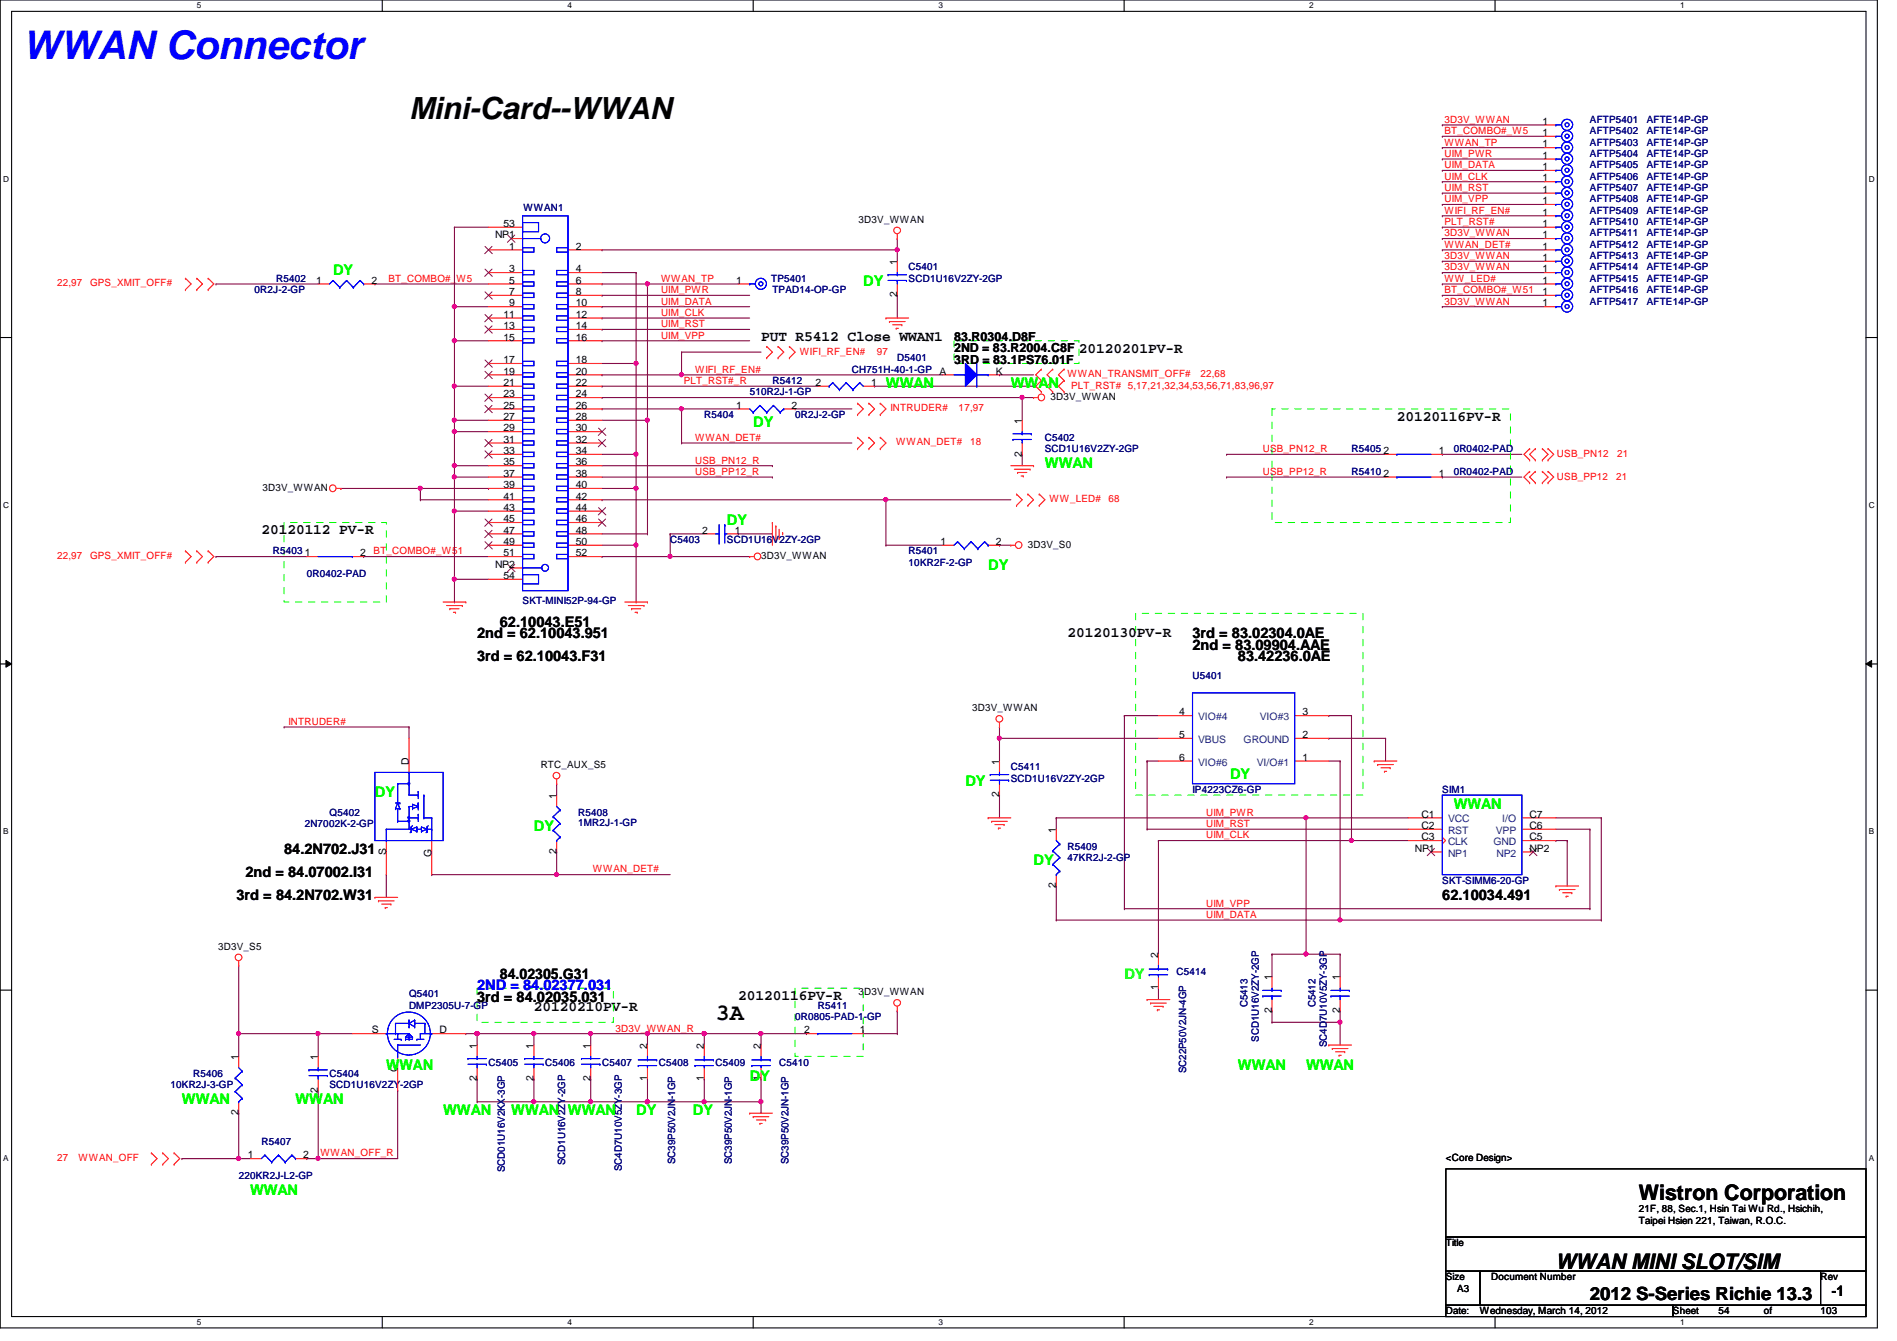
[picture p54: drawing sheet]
<svg xmlns="http://www.w3.org/2000/svg" width="297mm" height="210mm" viewBox="0 0 297 210" stroke-linecap="round" stroke-linejoin="round" font-family="sans-serif">
<defs><g id="words">
<text font-size="6.2" fill="#00f" x="3.6" y="9.3">WWAN Connector</text>
<text font-size="4.8" x="64" y="18.6">Mini-Card--WWAN</text>
<text font-size="3.7" x="112.1" y="159.6">3A</text>
<g font-size="3.3">
<text x="256.6" y="187.9">Wistron Corporation</text>
<text x="243.6" y="198.6">WWAN MINI SLOT/SIM</text>
</g>
<text font-size="2.8" x="249" y="203.5">2012 S-Series Richie 13.3</text>
<g font-size="2.3" fill="#0f0">
<text x="52.2" y="43">DY</text>
<text x="135.2" y="44.8">DY</text>
<text x="138.7" y="60.8">WWAN</text>
<text x="158.3" y="60.8">WWAN</text>
<text x="117.9" y="66.8">DY</text>
<text x="163.6" y="73.2">WWAN</text>
<text x="113.8" y="82.1">DY</text>
<text x="154.7" y="89.2">DY</text>
<text x="58.7" y="124.8">DY</text>
<text x="151.2" y="123">DY</text>
<text x="192.6" y="122">DY</text>
<text x="83.6" y="130.1">DY</text>
<text x="227.6" y="126.6">WWAN</text>
<text x="161.8" y="135.5">DY</text>
<text x="60.5" y="167.5">WWAN</text>
<text x="193.8" y="167.5">WWAN</text>
<text x="204.5" y="167.5">WWAN</text>
<text x="28.5" y="172.8">WWAN</text>
<text x="46.3" y="172.8">WWAN</text>
<text x="117.4" y="169.2">DY</text>
<text x="69.4" y="174.6">WWAN</text>
<text x="80" y="174.6">WWAN WWAN</text>
<text x="99.6" y="174.6">DY</text>
<text x="108.5" y="174.6">DY</text>
<text x="39.2" y="187">WWAN</text>
</g>
<g font-size="2.3">
<text x="119.2" y="53.4">PUT R5412 Close WWAN1</text>
<text x="168.9" y="55.2">20120201PV-R</text>
<text x="218.7" y="65.9">20120116PV-R</text>
<text x="40.9" y="83.7">20120112 PV-R</text>
<text x="74.7" y="99.9">2nd = 62.10043.951</text>
<text x="78.3" y="98.1">62.10043.E51</text>
<text x="167.2" y="99.7">20120130PV-R</text>
<text x="186.7" y="101.7">2nd = 83.09904.AAE</text>
<text x="186.7" y="99.9">3rd = 83.02304.0AE</text>
<text x="74.7" y="103.5">3rd = 62.10043.F31</text>
<text x="193.8" y="103.5">83.42236.0AE</text>
<text x="38.4" y="137.2">2nd = 84.07002.I31</text>
<text x="44.5" y="133.7">84.2N702.J31</text>
<text x="37" y="140.8">3rd = 84.2N702.W31</text>
<text x="225.8" y="140.8">62.10034.491</text>
<text x="78.3" y="153.2">84.02305.G31</text>
<text x="74.7" y="156.8">3rd = 84.02035.031</text>
<text x="83.6" y="158.3">20120210PV-R</text>
<text x="115.6" y="156.5">20120116PV-R</text>
<text x="286.8" y="202.9">-1</text>
</g>
<text font-size="2.3" fill="#00f" x="74.7" y="155">2ND = 84.02377.031</text>
<text font-size="2.3" fill="#00ff40" x="176.1" y="153.2">DY</text>
<g font-size="1.9">
<text x="149.4" y="53.4">83.R0304.D8F</text>
<text x="149.4" y="55.2">2ND = 83.R2004.C8F</text>
<text x="149.4" y="56.9">3RD = 83.1PS76.01F</text>
</g>
<g font-size="1.6" fill="#f00">
<text x="226.2" y="19.2">3D3V_WWAN</text>
<text x="226.2" y="21">BT_COMBO#_W5</text>
<text x="226.2" y="22.8">WWAN_TP</text>
<text x="226.2" y="26.3">UIM_DATA</text>
<text x="226.2" y="28.1">UIM_CLK</text>
<text x="226.2" y="24.6">UIM_PWR</text>
<text x="226.2" y="29.9">UIM_RST</text>
<text x="226.2" y="31.7">UIM_VPP</text>
<text x="226.2" y="33.4">WIFI_RF_EN#</text>
<text x="226.2" y="35.2">PLT_RST#</text>
<text x="226.2" y="37">3D3V_WWAN</text>
<text x="226.2" y="38.8">WWAN_DET#</text>
<text x="226.2" y="40.6">3D3V_WWAN</text>
<text x="8.9" y="44.8">22,97</text>
<text x="14.1" y="44.8">GPS_XMIT_OFF#</text>
<text x="60.8" y="44.1">BT_COMBO#_W5</text>
<text x="103.5" y="47.7">UIM_DATA</text>
<text x="103.5" y="44.1">WWAN_TP</text>
<text x="103.5" y="45.9">UIM_PWR</text>
<text x="226.2" y="42.3">3D3V_WWAN</text>
<text x="226.2" y="44.1">WW_LED#</text>
<text x="226.2" y="47.7">3D3V_WWAN</text>
<text x="226.2" y="45.9">BT_COMBO#_W51</text>
<text x="103.5" y="49.4">UIM_CLK</text>
<text x="103.5" y="53">UIM_VPP</text>
<text x="103.5" y="51.2">UIM_RST</text>
<text x="108.8" y="58.3">WIFI_RF_EN#</text>
<text x="125.2" y="55.5">WIFI_RF_EN#</text>
<text x="137.3" y="55.5">97</text>
<text x="167.2" y="59.1">WWAN_TRANSMIT_OFF#</text>
<text x="188" y="59.1">22,68</text>
<text x="107.1" y="60.1">PLT_RST#_R</text>
<text x="139.4" y="64.4">INTRUDER#</text>
<text x="150.1" y="64.4">17,97</text>
<text x="167.7" y="60.8">PLT_RST# 5,17,21,32,34,53,56,71,83,96,97</text>
<text x="108.8" y="69">WWAN_DET#</text>
<text x="140.3" y="69.7">WWAN_DET#</text>
<text x="151.9" y="69.7">18</text>
<text x="197.7" y="70.8">USB_PN12_R</text>
<text x="243.8" y="71.5">USB_PN12</text>
<text x="253.2" y="71.5">21</text>
<text x="108.8" y="72.6">USB_PN12_R</text>
<text x="108.8" y="74.3">USB_PP12_R</text>
<text x="197.7" y="74.3">USB_PP12_R</text>
<text x="243.8" y="75.1">USB_PP12</text>
<text x="253.1" y="75.1">21</text>
<text x="164.3" y="78.6">WW_LED#</text>
<text x="173.6" y="78.6">68</text>
<text x="8.9" y="87.5">22,97</text>
<text x="14.1" y="87.5">GPS_XMIT_OFF#</text>
<text x="58.5" y="86.8">BT_COMBO#_W51</text>
<text x="45.2" y="113.5">INTRUDER#</text>
<text x="188.8" y="131.2">UIM_CLK</text>
<text x="188.8" y="129.5">UIM_RST</text>
<text x="188.8" y="127.7">UIM_PWR</text>
<text x="92.8" y="136.6">WWAN_DET#</text>
<text x="188.8" y="143.7">UIM_DATA</text>
<text x="188.8" y="141.9">UIM_VPP</text>
<text x="96.4" y="161.5">3D3V_WWAN_R</text>
<text x="8.9" y="181.7">27</text>
<text x="12.3" y="181.7">WWAN_OFF</text>
<text x="50.2" y="181">WWAN_OFF_R</text>
</g>
<g font-size="1.6">
<text x="241.5" y="23.1">1</text>
<text x="241.5" y="21.3">1</text>
<text x="241.5" y="19.5">1</text>
<text x="241.5" y="28.4">1</text>
<text x="241.5" y="26.6">1</text>
<text x="241.5" y="24.8">1</text>
<text x="78.8" y="35.5">53</text>
<text x="134.4" y="34.9">3D3V_WWAN</text>
<text x="241.5" y="30.2">1</text>
<text x="241.5" y="35.5">1</text>
<text x="241.5" y="33.7">1</text>
<text x="241.5" y="32">1</text>
<text x="77.5" y="37.3">NP1</text>
<text x="79.7" y="39.1">1</text>
<text x="90.2" y="39.1">2</text>
<text x="140.5" y="41.4" transform="rotate(-90 140.5 41.4)">1</text>
<text x="241.5" y="40.9">1</text>
<text x="241.5" y="37.3">1</text>
<text x="241.5" y="39.1">1</text>
<text x="49.5" y="44.4">1</text>
<text x="58.2" y="44.4">2</text>
<text x="79.7" y="42.6">3</text>
<text x="79.7" y="44.4">5</text>
<text x="79.7" y="46.2">7</text>
<text x="79.7" y="48">9</text>
<text x="90.2" y="42.6">4</text>
<text x="90.2" y="44.4">6</text>
<text x="90.2" y="46.2">8</text>
<text x="90.2" y="48">10</text>
<text x="115.3" y="44.4">1</text>
<text x="140.5" y="46.6" transform="rotate(-90 140.5 46.6)">2</text>
<text x="241.5" y="42.6">1</text>
<text x="241.5" y="44.4">1</text>
<text x="241.5" y="46.2">1</text>
<text x="241.5" y="48">1</text>
<text x="78.8" y="49.7">11</text>
<text x="78.8" y="51.5">13</text>
<text x="78.8" y="53.3">15</text>
<text x="90.2" y="49.7">12</text>
<text x="90.2" y="51.5">14</text>
<text x="90.2" y="53.3">16</text>
<text x="78.8" y="56.9">17</text>
<text x="78.8" y="58.6">19</text>
<text x="90.2" y="56.9">18</text>
<text x="90.2" y="58.6">20</text>
<text x="147.1" y="58.6">A</text>
<text x="156" y="58.6">K</text>
<text x="78.8" y="60.4">21</text>
<text x="78.8" y="62.2">23</text>
<text x="78.8" y="64">25</text>
<text x="78.8" y="65.7">27</text>
<text x="90.2" y="60.4">22</text>
<text x="90.2" y="62.2">24</text>
<text x="90.2" y="64">26</text>
<text x="90.2" y="65.7">28</text>
<text x="115.3" y="64">1</text>
<text x="123.9" y="64">2</text>
<text x="127.7" y="60.4">2</text>
<text x="136.4" y="60.4">1</text>
<text x="164.5" y="62.6">3D3V_WWAN</text>
<text x="78.8" y="67.5">29</text>
<text x="78.8" y="69.3">31</text>
<text x="78.8" y="71.1">33</text>
<text x="90.2" y="67.5">30</text>
<text x="90.2" y="69.3">32</text>
<text x="90.2" y="71.1">34</text>
<text x="160" y="71.5" transform="rotate(-90 160 71.5)">2</text>
<text x="160" y="66.3" transform="rotate(-90 160 66.3)">1</text>
<text x="216.6" y="71.1">2</text>
<text x="225.3" y="71.1">1</text>
<text x="41.1" y="76.8">3D3V_WWAN</text>
<text x="78.8" y="72.9">35</text>
<text x="78.8" y="74.6">37</text>
<text x="78.8" y="76.4">39</text>
<text x="90.2" y="72.9">36</text>
<text x="90.2" y="74.6">38</text>
<text x="90.2" y="76.4">40</text>
<text x="216.6" y="74.6">2</text>
<text x="225.3" y="74.6">1</text>
<text x="78.8" y="78.2">41</text>
<text x="78.8" y="80">43</text>
<text x="78.8" y="81.7">45</text>
<text x="78.8" y="83.5">47</text>
<text x="90.2" y="78.2">42</text>
<text x="90.2" y="80">44</text>
<text x="90.2" y="81.7">46</text>
<text x="90.2" y="83.5">48</text>
<text x="109.9" y="83.5">2</text>
<text x="115.1" y="83.5">1</text>
<text x="47.7" y="87.1">1</text>
<text x="56.4" y="87.1">2</text>
<text x="77.5" y="88.9">NP2</text>
<text x="78.8" y="85.3">49</text>
<text x="78.8" y="87.1">51</text>
<text x="90.2" y="85.3">50</text>
<text x="90.2" y="87.1">52</text>
<text x="119.2" y="87.5">3D3V_WWAN</text>
<text x="147.3" y="85.3">1</text>
<text x="156" y="85.3">2</text>
<text x="160.9" y="85.7">3D3V_S0</text>
<text x="78.8" y="90.6">54</text>
<text x="152.2" y="111.3">3D3V_WWAN</text>
<text x="184.6" y="112">4</text>
<text x="204" y="112">3</text>
<text x="64" y="119.7" transform="rotate(-90 64 119.7)">D</text>
<text x="156.5" y="119.7" transform="rotate(-90 156.5 119.7)">1</text>
<text x="184.6" y="115.5">5</text>
<text x="184.6" y="119.1">6</text>
<text x="204" y="119.1">1</text>
<text x="204" y="115.5">2</text>
<text x="84.7" y="120.2">RTC_AUX_S5</text>
<text x="87.1" y="125" transform="rotate(-90 87.1 125)">1</text>
<text x="156.5" y="124.8" transform="rotate(-90 156.5 124.8)">2</text>
<text x="165.4" y="130.3" transform="rotate(-90 165.4 130.3)">1</text>
<text x="222.6" y="128">C1</text>
<text x="222.6" y="129.8">C2</text>
<text x="222.6" y="131.5">C3</text>
<text x="239.5" y="131.5">C5</text>
<text x="239.5" y="129.8">C6</text>
<text x="239.5" y="128">C7</text>
<text x="60.4" y="133.9" transform="rotate(-90 60.4 133.9)">S</text>
<text x="67.6" y="134.1" transform="rotate(-90 67.6 134.1)">G</text>
<text x="87.1" y="133.7" transform="rotate(-90 87.1 133.7)">2</text>
<text x="221.5" y="133.3">NP1</text>
<text x="239.5" y="133.3">NP2</text>
<text x="165.4" y="139" transform="rotate(-90 165.4 139)">2</text>
<text x="34.2" y="148.7">3D3V_S5</text>
<text x="181.4" y="149.9" transform="rotate(-90 181.4 149.9)">2</text>
<text x="134.4" y="155.8">3D3V_WWAN</text>
<text x="181.4" y="155" transform="rotate(-90 181.4 155)">1</text>
<text x="199.1" y="153.5" transform="rotate(-90 199.1 153.5)">1</text>
<text x="209.8" y="153.5" transform="rotate(-90 209.8 153.5)">1</text>
<text x="58.2" y="161.8">S</text>
<text x="68.8" y="161.8">D</text>
<text x="125.9" y="161.8">2</text>
<text x="134.6" y="161.8">1</text>
<text x="199.1" y="158.6" transform="rotate(-90 199.1 158.6)">2</text>
<text x="209.8" y="158.6" transform="rotate(-90 209.8 158.6)">2</text>
<text x="37.3" y="165.9" transform="rotate(-90 37.3 165.9)">1</text>
<text x="49.8" y="165.9" transform="rotate(-90 49.8 165.9)">1</text>
<text x="62.2" y="167.9" transform="rotate(-90 62.2 167.9)">G</text>
<text x="74.7" y="164.1" transform="rotate(-90 74.7 164.1)">1</text>
<text x="83.6" y="164.1" transform="rotate(-90 83.6 164.1)">1</text>
<text x="92.5" y="164.1" transform="rotate(-90 92.5 164.1)">1</text>
<text x="101.3" y="164.1" transform="rotate(-90 101.3 164.1)">2</text>
<text x="110.2" y="164.1" transform="rotate(-90 110.2 164.1)">2</text>
<text x="119.1" y="164.1" transform="rotate(-90 119.1 164.1)">2</text>
<text x="49.8" y="171" transform="rotate(-90 49.8 171)">2</text>
<text x="74.7" y="169.2" transform="rotate(-90 74.7 169.2)">2</text>
<text x="83.6" y="169.2" transform="rotate(-90 83.6 169.2)">2</text>
<text x="92.5" y="169.2" transform="rotate(-90 92.5 169.2)">2</text>
<text x="101.3" y="169.2" transform="rotate(-90 101.3 169.2)">1</text>
<text x="110.2" y="169.2" transform="rotate(-90 110.2 169.2)">1</text>
<text x="119.1" y="169.2" transform="rotate(-90 119.1 169.2)">1</text>
<text x="37.3" y="174.6" transform="rotate(-90 37.3 174.6)">2</text>
<text x="38.8" y="181.3">1</text>
<text x="47.5" y="181.3">2</text>
<text x="226.4" y="181.7">&lt;Core Design&gt;</text>
<text x="256.6" y="189.7">21F, 88, Sec.1, Hsin Tai Wu Rd., Hsichih,</text>
<text x="256.6" y="191.6">Taipei Hsien 221, Taiwan, R.O.C.</text>
<text x="226.4" y="195.1">Title</text>
<text x="226.4" y="200.4">Size</text>
<text x="228.2" y="202.2">A3</text>
<text x="233.5" y="200.4">Document Number</text>
<text x="285.1" y="200.4">Rev</text>
<text x="226.4" y="205.7">Date:</text>
<text x="231.7" y="205.7">Wednesday, March 14, 2012</text>
<text x="262" y="205.7">Sheet</text>
<text x="269.1" y="205.7">54</text>
<text x="276.2" y="205.7">of</text>
<text x="285.1" y="205.7">103</text>
</g>
<g font-size="1.6" fill="#000080">
<text x="249" y="22.8">AFTP5403</text>
<text x="249" y="21">AFTP5402</text>
<text x="249" y="19.2">AFTP5401</text>
<text x="257.8" y="22.8">AFTE14P-GP</text>
<text x="257.8" y="21">AFTE14P-GP</text>
<text x="257.8" y="19.2">AFTE14P-GP</text>
<text x="249" y="29.9">AFTP5407</text>
<text x="249" y="28.1">AFTP5406</text>
<text x="249" y="26.3">AFTP5405</text>
<text x="249" y="24.6">AFTP5404</text>
<text x="257.8" y="29.9">AFTE14P-GP</text>
<text x="257.8" y="28.1">AFTE14P-GP</text>
<text x="257.8" y="26.3">AFTE14P-GP</text>
<text x="257.8" y="24.6">AFTE14P-GP</text>
<text x="82" y="33.1">WWAN1</text>
<text x="249" y="35.2">AFTP5410</text>
<text x="249" y="33.4">AFTP5409</text>
<text x="249" y="31.7">AFTP5408</text>
<text x="257.8" y="35.2">AFTE14P-GP</text>
<text x="257.8" y="33.4">AFTE14P-GP</text>
<text x="257.8" y="31.7">AFTE14P-GP</text>
<text x="249" y="40.6">AFTP5413</text>
<text x="249" y="37">AFTP5411</text>
<text x="249" y="38.8">AFTP5412</text>
<text x="257.8" y="40.6">AFTE14P-GP</text>
<text x="257.8" y="37">AFTE14P-GP</text>
<text x="257.8" y="38.8">AFTE14P-GP</text>
<text x="39.9" y="45.9">0R2J-2-GP</text>
<text x="43.3" y="44.1">R5402</text>
<text x="120.8" y="44.1">TP5401</text>
<text x="120.9" y="45.9">TPAD14-OP-GP</text>
<text x="142.3" y="42.3">C5401</text>
<text x="142.3" y="44.1">SCD1U16V2ZY-2GP</text>
<text x="249" y="42.3">AFTP5414</text>
<text x="249" y="44.1">AFTP5415</text>
<text x="249" y="45.9">AFTP5416</text>
<text x="249" y="47.7">AFTP5417</text>
<text x="257.8" y="42.3">AFTE14P-GP</text>
<text x="257.8" y="44.1">AFTE14P-GP</text>
<text x="257.8" y="45.9">AFTE14P-GP</text>
<text x="257.8" y="47.7">AFTE14P-GP</text>
<text x="133.4" y="58.3">CH751H-40-1-GP</text>
<text x="140.5" y="56.6">D5401</text>
<text x="110.3" y="65.4">R5404</text>
<text x="117.4" y="61.9">510R2J-1-GP</text>
<text x="120.9" y="60.1">R5412</text>
<text x="124.5" y="65.4">0R2J-2-GP</text>
<text x="163.6" y="69">C5402</text>
<text x="163.6" y="70.8">SCD1U16V2ZY-2GP</text>
<text x="211.6" y="70.8">R5405</text>
<text x="227.6" y="70.8">0R0402-PAD</text>
<text x="211.6" y="74.3">R5410</text>
<text x="227.6" y="74.3">0R0402-PAD</text>
<text x="42.7" y="86.8">R5403</text>
<text x="104.9" y="85">C5403</text>
<text x="113.8" y="85">SCD1U16V2ZY-2GP</text>
<text x="142.3" y="86.8">R5401</text>
<text x="142.3" y="88.6">10KR2F-2-GP</text>
<text x="48" y="90.3">0R0402-PAD</text>
<text x="81.8" y="94.6">SKT-MINI52P-94-GP</text>
<text x="186.7" y="106.3">U5401</text>
<text x="158.3" y="120.6">C5411</text>
<text x="158.3" y="122.3">SCD1U16V2ZY-2GP</text>
<text x="186.7" y="124.1">IP4223CZ6-GP</text>
<text x="225.8" y="124.1">SIM1</text>
<text x="47.7" y="129.5">2N7002K-2-GP</text>
<text x="51.6" y="127.7">Q5402</text>
<text x="90.5" y="127.7">R5408</text>
<text x="90.5" y="129.3">1MR2J-1-GP</text>
<text x="167.2" y="133">R5409</text>
<text x="167.2" y="134.8">47KR2J-2-GP</text>
<text x="225.8" y="138.3">SKT-SIMM6-20-GP</text>
<text x="184.2" y="152.6">C5414</text>
<text x="64" y="156.1">Q5401</text>
<text x="64" y="157.9">DMP2305U-7-GP</text>
<text x="124.5" y="159.7">0R0805-PAD-1-GP</text>
<text x="128.1" y="157.9">R5411</text>
<text x="195.3" y="157.7" transform="rotate(-90 195.3 157.7)">C5413</text>
<text x="206" y="157.7" transform="rotate(-90 206 157.7)">C5412</text>
<text x="76.5" y="166.8">C5405</text>
<text x="85.4" y="166.8">C5406</text>
<text x="94.3" y="166.8">C5407</text>
<text x="103.2" y="166.8">C5408</text>
<text x="112.1" y="166.8">C5409</text>
<text x="122" y="166.8">C5410</text>
<text x="197.1" y="163" transform="rotate(-90 197.1 163)">SCD1U16V2ZY-2GP</text>
<text x="207.8" y="163.9" transform="rotate(-90 207.8 163.9)">SC4D7U10V5ZY-3GP</text>
<text x="26.7" y="170.3">10KR2J-3-GP</text>
<text x="30.3" y="168.6">R5406</text>
<text x="51.6" y="168.6">C5404</text>
<text x="51.6" y="170.3">SCD1U16V2ZY-2GP</text>
<text x="185.7" y="168" transform="rotate(-90 185.7 168)">SC22P50V2JN-4GP</text>
<text x="40.9" y="179.2">R5407</text>
<text x="37.4" y="184.6">220KR2J-L2-GP</text>
<text x="79" y="183.5" transform="rotate(-90 79 183.5)">SCD01U16V2KX-3GP</text>
<text x="88.5" y="182.4" transform="rotate(-90 88.5 182.4)">SCD1U16V2ZY-2GP</text>
<text x="97.4" y="183.3" transform="rotate(-90 97.4 183.3)">SC4D7U10V5ZY-3GP</text>
<text x="105.7" y="182.2" transform="rotate(-90 105.7 182.2)">SC39P50V2JN-1GP</text>
<text x="114.6" y="182.2" transform="rotate(-90 114.6 182.2)">SC39P50V2JN-1GP</text>
<text x="123.5" y="182.2" transform="rotate(-90 123.5 182.2)">SC39P50V2JN-1GP</text>
</g>
<g font-size="1.6" fill="#004080">
<text x="187.6" y="112.7">VIO#4</text>
<text x="197.3" y="112.7">VIO#3</text>
<text x="187.6" y="116.3">VBUS</text>
<text x="187.6" y="119.8">VIO#6</text>
<text x="194.7" y="116.3">GROUND</text>
<text x="196.8" y="119.8">VI/O#1</text>
<text x="226.7" y="128.7">VCC</text>
<text x="226.7" y="130.5">RST</text>
<text x="234.2" y="130.5">VPP</text>
<text x="235.2" y="128.7">I/O</text>
<text x="226.7" y="132.3">CLK</text>
<text x="226.7" y="134.1">NP1</text>
<text x="233.8" y="132.3">GND</text>
<text x="234.3" y="134.1">NP2</text>
</g>
<g font-size="1.3">
<text x="30.8" y="1.3">5</text>
<text x="88.9" y="1.3">4</text>
<text x="146.9" y="1.3">3</text>
<text x="205" y="1.3">2</text>
<text x="263.1" y="1.3">1</text>
<text x=".5" y="28.4">D</text>
<text x="292.6" y="28.4">D</text>
<text x=".5" y="79.5">C</text>
<text x="292.6" y="79.5">C</text>
<text x=".5" y="130.6">B</text>
<text x="292.6" y="130.6">B</text>
<text x=".5" y="181.7">A</text>
<text x="292.6" y="181.7">A</text>
<text x="30.8" y="207.4">5</text>
<text x="88.9" y="207.4">4</text>
<text x="146.9" y="207.4">3</text>
<text x="205" y="207.4">2</text>
<text x="263.1" y="207.4">1</text>
</g>
</g></defs>
<path d="M0 0h294v207.9h-294zM1.8 1.8h290.4v204.3h-290.4z" fill="none" stroke="#000" stroke-width=".17"/>
<g fill="#fff">
<path d="M30.8 .2h.7v1.4h-.7z"/>
<path d="M30.8 206.2h.7v1.4h-.7z"/>
</g>
<path d="M59.9 0v1.8M59.9 206.1v1.8" fill="none" stroke="#000" stroke-width=".17"/>
<g fill="#fff">
<path d="M88.9 .2h.6v1.4h-.6z"/>
<path d="M88.9 206.2h.6v1.4h-.6z"/>
</g>
<path d="M117.9 0v1.8M117.9 206.1v1.8" fill="none" stroke="#000" stroke-width=".17"/>
<g fill="#fff">
<path d="M146.9 .2h.7v1.4h-.7z"/>
<path d="M146.9 206.2h.7v1.4h-.7z"/>
</g>
<path d="M176 0v1.8M176 206.1v1.8" fill="none" stroke="#000" stroke-width=".17"/>
<g fill="#fff">
<path d="M205 .2h.7v1.4h-.7z"/>
<path d="M205 206.2h.7v1.4h-.7z"/>
</g>
<path d="M234.1 0v1.8M234.1 206.1v1.8" fill="none" stroke="#000" stroke-width=".17"/>
<g fill="#fff">
<path d="M263.1 .2h.7v1.4h-.7z"/>
<path d="M263.1 206.2h.7v1.4h-.7z"/>
<path d="M.5 27.3h.9v1.4h-.9z"/>
<path d="M292.6 27.3h.9v1.4h-.9z"/>
<path d="M.5 78.4h.9v1.4h-.9z"/>
<path d="M292.6 78.4h.9v1.4h-.9z"/>
</g>
<path d="M0 52.8h1.8M292.2 52.8h1.8" fill="none" stroke="#000" stroke-width=".17"/>
<g fill="#fff">
<path d="M.5 129.5h.8v1.4h-.8z"/>
<path d="M292.6 129.5h.9v1.4h-.9z"/>
</g>
<path d="M0 103.9h1.8M292.2 103.9h1.8" fill="none" stroke="#000" stroke-width=".17"/>
<path d="M.9 103.4l.9 .5-.9 .5zM292.2 103.9l.9-.5v1z" fill="#000"/>
<path d="M.9 103.4l.9 .5-.9 .5zM292.2 103.9l.9-.5v1z" fill="none" stroke="#000" stroke-width=".16"/>
<g fill="#fff">
<path d="M.5 180.5h.8v1.4h-.8z"/>
<path d="M292.6 180.5h.9v1.4h-.9z"/>
</g>
<path d="M0 155h1.8M292.2 155h1.8" fill="none" stroke="#000" stroke-width=".17"/>
<path d="M37.4 151.1v10.7M37.4 161.8h.1M49.8 161.8h.1M49.8 161.8h5.4M101.4 168.9h.1M101.4 168.9v3.6M119.2 168.9h.1M119.2 168.9v3.6" fill="none" stroke="#800040" stroke-width=".17"/>
<circle cx="49.8" cy="161.8" r=".32" fill="#f0f"/>
<circle cx="49.8" cy="161.8" r=".32" fill="none" stroke="#f0f" stroke-width=".17"/>
<path d="M101.4 161.8h.1M101.4 161.8h8.9" fill="none" stroke="#800040" stroke-width=".17"/>
<circle cx="110.3" cy="161.8" r=".32" fill="#f0f"/>
<circle cx="110.3" cy="161.8" r=".32" fill="none" stroke="#f0f" stroke-width=".17"/>
<circle cx="101.4" cy="161.8" r=".32" fill="#f0f"/>
<circle cx="101.4" cy="161.8" r=".32" fill="none" stroke="#f0f" stroke-width=".17"/>
<path d="M74.7 161.8h.1M74.7 161.8h8.9M83.6 161.8h.1M83.6 161.8v1.8M92.5 161.8h.1M92.5 161.8v1.8" fill="none" stroke="#800040" stroke-width=".17"/>
<circle cx="83.6" cy="161.8" r=".32" fill="#f0f"/>
<circle cx="83.6" cy="161.8" r=".32" fill="none" stroke="#f0f" stroke-width=".17"/>
<circle cx="74.7" cy="161.8" r=".32" fill="#f0f"/>
<circle cx="74.7" cy="161.8" r=".32" fill="none" stroke="#f0f" stroke-width=".17"/>
<path d="M74.7 161.8h.1M74.7 161.8v1.8" fill="none" stroke="#800040" stroke-width=".17"/>
<circle cx="74.7" cy="161.8" r=".32" fill="#f0f"/>
<circle cx="74.7" cy="161.8" r=".32" fill="none" stroke="#f0f" stroke-width=".17"/>
<path d="M74.7 168.9h.1M74.7 172.5h.1M74.7 168.9v3.6M83.6 168.9h.1M83.6 168.9v3.6h-8.9M92.5 172.5h.1M92.5 172.5h8.9" fill="none" stroke="#800040" stroke-width=".17"/>
<circle cx="101.4" cy="172.4" r=".32" fill="#f0f"/>
<circle cx="101.4" cy="172.4" r=".32" fill="none" stroke="#f0f" stroke-width=".17"/>
<circle cx="92.5" cy="172.4" r=".32" fill="#f0f"/>
<circle cx="92.5" cy="172.4" r=".32" fill="none" stroke="#f0f" stroke-width=".17"/>
<path d="M92.5 168.9h.1M92.5 168.9v3.6M37.4 181.4h.1M37.4 181.4h1.8" fill="none" stroke="#800040" stroke-width=".17"/>
<circle cx="37.4" cy="181.3" r=".32" fill="#f0f"/>
<circle cx="37.4" cy="181.3" r=".32" fill="none" stroke="#f0f" stroke-width=".17"/>
<path d="M37.4 161.8h.1M37.4 174.2h.1M37.4 161.8v3.6M37.4 174.2v7.2h-8.9M49.8 161.8h.1M49.8 161.8v3.6M110.3 161.8h.1M110.3 161.8v1.8M28.5 181.4h.1" fill="none" stroke="#800040" stroke-width=".17"/>
<circle cx="37.4" cy="181.3" r=".32" fill="#f0f"/>
<circle cx="37.4" cy="181.3" r=".32" fill="none" stroke="#f0f" stroke-width=".17"/>
<path d="M62.3 170.7h.1M62.3 170.7v10.7h-12.5M49.8 181.4h.1" fill="none" stroke="#800040" stroke-width=".17"/>
<circle cx="49.8" cy="181.3" r=".32" fill="#f0f"/>
<circle cx="49.8" cy="181.3" r=".32" fill="none" stroke="#f0f" stroke-width=".17"/>
<path d="M156.5 115.6h.1M156.5 115.6v3.5M156.5 115.6h24.9M165.4 144h.1M165.4 144h44.4" fill="none" stroke="#800040" stroke-width=".17"/>
<circle cx="156.5" cy="115.5" r=".32" fill="#f0f"/>
<circle cx="156.5" cy="115.5" r=".32" fill="none" stroke="#f0f" stroke-width=".17"/>
<path d="M211.6 131.6h.1M211.6 131.6h8.9M181.4 154.7h.1M181.4 154.7v1.8" fill="none" stroke="#800040" stroke-width=".17"/>
<circle cx="211.6" cy="131.5" r=".32" fill="#f0f"/>
<circle cx="211.6" cy="131.5" r=".32" fill="none" stroke="#f0f" stroke-width=".17"/>
<g fill="none" stroke="#800040" stroke-width=".17">
<path d="M156.5 113.8h.1M156.5 113.8v1.8M176.1 112h.1M176.1 112h5.3M176.1 112v30.2M179.6 119.1h.1M179.6 119.1v10.7M208.1 112h.1M208.1 115.6h.1M208.1 112h3.5M208.1 115.6h8.9M211.6 112h.1"/>
<path d="M211.6 112v19.6h-30.2M217 115.6h.1M217 115.6v3.5M156.5 124.5h.1M156.5 124.5v3.5M179.6 129.8h.1M179.6 129.8h40.9M181.4 131.6h.1M181.4 131.6v17.8M204.5 128h.1M204.5 128h16M204.5 128v21.4"/>
<path d="M176.1 142.2h.1M176.1 142.2h72.9M199.2 149.4h.1M199.2 149.4v3.5M204.5 149.4h.1M204.5 149.4h5.3M209.8 144h.1M209.8 149.4h.1M209.8 144h40.9M209.8 149.4v3.5M110.3 168.9h.1M110.3 168.9v3.6"/>
</g>
<circle cx="204.5" cy="149.3" r=".32" fill="#f0f"/>
<circle cx="204.5" cy="149.3" r=".32" fill="none" stroke="#f0f" stroke-width=".17"/>
<circle cx="204.5" cy="128" r=".32" fill="#f0f"/>
<circle cx="204.5" cy="128" r=".32" fill="none" stroke="#f0f" stroke-width=".17"/>
<path d="M165.4 128h.1M165.4 128h39.1M199.2 149.4h.1M199.2 149.4h5.3M209.8 160h.1M209.8 160v3.6" fill="none" stroke="#800040" stroke-width=".17"/>
<circle cx="209.8" cy="160" r=".32" fill="#f0f"/>
<circle cx="209.8" cy="160" r=".32" fill="none" stroke="#f0f" stroke-width=".17"/>
<g fill="none" stroke="#800040" stroke-width=".17">
<path d="M44.5 113.8h.1M44.5 113.8h19.5M64 113.8h.1M64 113.8v1.8M60.5 136.9h.1M60.5 136.9v3.6M67.6 136.9h.1M67.6 136.9h37.3M87.2 133.3h.1M87.2 122.7h.1M87.2 136.9h.1M87.2 122.7v1.8"/>
<path d="M87.2 133.3v3.6M199.2 158.2h.1M199.2 158.2v1.8M209.8 158.2h.1M209.8 158.2v1.8h-10.6M199.2 160h.1"/>
</g>
<circle cx="87.1" cy="136.9" r=".32" fill="#f0f"/>
<circle cx="87.1" cy="136.9" r=".32" fill="none" stroke="#f0f" stroke-width=".17"/>
<path d="M49.8 170.7v10.7M83.6 172.5h.1M83.6 172.5h8.9M101.4 161.8h.1M101.4 161.8v1.8M49.8 181.4h.1" fill="none" stroke="#800040" stroke-width=".17"/>
<circle cx="83.6" cy="172.4" r=".32" fill="#f0f"/>
<circle cx="83.6" cy="172.4" r=".32" fill="none" stroke="#f0f" stroke-width=".17"/>
<path d="M110.3 172.5h.1M110.3 172.5h8.9" fill="none" stroke="#800040" stroke-width=".17"/>
<circle cx="119.1" cy="172.4" r=".32" fill="#f0f"/>
<circle cx="119.1" cy="172.4" r=".32" fill="none" stroke="#f0f" stroke-width=".17"/>
<circle cx="110.3" cy="172.4" r=".32" fill="#f0f"/>
<circle cx="110.3" cy="172.4" r=".32" fill="none" stroke="#f0f" stroke-width=".17"/>
<path d="M101.4 172.5h.1M101.4 172.5h8.9" fill="none" stroke="#800040" stroke-width=".17"/>
<circle cx="101.4" cy="172.4" r=".32" fill="#f0f"/>
<circle cx="101.4" cy="172.4" r=".32" fill="none" stroke="#f0f" stroke-width=".17"/>
<path d="M92.5 161.8h.1M92.5 161.8h8.9" fill="none" stroke="#800040" stroke-width=".17"/>
<circle cx="92.5" cy="161.8" r=".32" fill="#f0f"/>
<circle cx="92.5" cy="161.8" r=".32" fill="none" stroke="#f0f" stroke-width=".17"/>
<path d="M83.6 161.8h.1M83.6 161.8h8.9M110.3 161.8h.1M110.3 161.8h8.9" fill="none" stroke="#800040" stroke-width=".17"/>
<circle cx="110.3" cy="161.8" r=".32" fill="#f0f"/>
<circle cx="110.3" cy="161.8" r=".32" fill="none" stroke="#f0f" stroke-width=".17"/>
<path d="M156.5 58.7h.1M156.5 58.7h5.3M37.4 161.8h.1M37.4 161.8h12.4M119.2 172.5h.1M119.2 172.5v1.7" fill="none" stroke="#800040" stroke-width=".17"/>
<circle cx="37.4" cy="161.8" r=".32" fill="#f0f"/>
<circle cx="37.4" cy="161.8" r=".32" fill="none" stroke="#f0f" stroke-width=".17"/>
<path d="M119.2 161.8h.1M119.2 161.8v1.8" fill="none" stroke="#800040" stroke-width=".17"/>
<circle cx="119.1" cy="161.8" r=".32" fill="#f0f"/>
<circle cx="119.1" cy="161.8" r=".32" fill="none" stroke="#f0f" stroke-width=".17"/>
<path d="M94.3 39.1h.1M94.3 39.1h46.2M140.5 39.1h.1M140.5 39.1v1.8M140.5 46.2h.1M140.5 46.2v3.6M72.9 161.8h.1M72.9 161.8h1.8M48 181.4h.1M48 181.4h1.8" fill="none" stroke="#800040" stroke-width=".17"/>
<circle cx="140.5" cy="39.1" r=".32" fill="#f0f"/>
<circle cx="140.5" cy="39.1" r=".32" fill="none" stroke="#f0f" stroke-width=".17"/>
<path d="M140.5 37.3h.1M140.5 37.3v1.8M94.3 49.8h.1M94.3 53.3h.1M94.3 48h.1M94.3 51.6h.1M94.3 49.8h23.1M94.3 53.3h23.1M94.3 48h23.1M94.3 51.6h23.1M106.7 58.7h.1M106.7 58.7h40.9" fill="none" stroke="#800040" stroke-width=".17"/>
<circle cx="106.7" cy="58.6" r=".32" fill="#f0f"/>
<circle cx="106.7" cy="58.6" r=".32" fill="none" stroke="#f0f" stroke-width=".17"/>
<path d="M94.3 62.2h.1M94.3 62.2h65.8M136.9 60.5h.1M136.9 60.5h24.9M160.1 71.1h.1M160.1 62.2h.1M160.1 62.2v3.6M160.1 71.1v1.8" fill="none" stroke="#800040" stroke-width=".17"/>
<circle cx="160" cy="62.2" r=".32" fill="#f0f"/>
<circle cx="160" cy="62.2" r=".32" fill="none" stroke="#f0f" stroke-width=".17"/>
<path d="M106.7 64h.1M106.7 64h8.9M124.5 64h.1M124.5 64h8.9M160.1 62.2h.1M160.1 62.2h1.7" fill="none" stroke="#800040" stroke-width=".17"/>
<circle cx="106.7" cy="64" r=".32" fill="#f0f"/>
<circle cx="106.7" cy="64" r=".32" fill="none" stroke="#f0f" stroke-width=".17"/>
<path d="M138.7 78.2h.1M138.7 78.2h19.6M192.1 74.7h.1M192.1 74.7h24.9M104.9 87.1h.1M104.9 87.1h12.5" fill="none" stroke="#800040" stroke-width=".17"/>
<circle cx="104.9" cy="87.1" r=".32" fill="#f0f"/>
<circle cx="104.9" cy="87.1" r=".32" fill="none" stroke="#f0f" stroke-width=".17"/>
<g fill="none" stroke="#800040" stroke-width=".17">
<path d="M94.3 58.7h.1M101.4 44.4h.1M101.4 44.4h14.2M106.7 55.1h.1M106.7 55.1v3.6h-12.4M106.7 55.1h12.5M94.3 87.1h.1M104.9 83.6h.1M104.9 83.6h5.4M104.9 83.6v3.5h-10.6M115.6 83.6h.1M115.6 83.6h5.3"/>
<path d="M208.1 119.1h1.7M209.8 119.1h.1M209.8 119.1v24.9M165.4 138.7h.1M165.4 138.7v5.3M243.6 131.6h.1M243.6 131.6h1.8M243.6 129.8h5.4M243.6 128h7.1M245.4 131.6h.1M245.4 131.6v7.1M249 129.8h.1"/>
<path d="M249 129.8v12.4M250.7 128h.1M250.7 128v16M209.8 144h.1M249 142.2h.1M250.7 144h.1"/>
</g>
<circle cx="209.8" cy="144" r=".32" fill="#f0f"/>
<circle cx="209.8" cy="144" r=".32" fill="none" stroke="#f0f" stroke-width=".17"/>
<g fill="none" stroke="#800040" stroke-width=".17">
<path d="M71.2 35.6h.1M71.2 35.6h5.3M71.2 35.6v12.4M33.8 44.4h.1M33.8 44.4h16M58.7 44.4h.1M58.7 44.4h17.8M71.2 48h.1M106.7 64h.1M106.7 69.3h.1M106.7 64v5.3M106.7 69.3h26.7"/>
<path d="M225.8 71.1h.1M225.8 74.7h.1M225.8 71.1h12.5M225.8 74.7h12.5M33.8 87.1h.1M33.8 87.1h14.2M56.9 87.1h.1M56.9 87.1h19.6M165.4 128h.1M165.4 128v1.8M140.5 158.2h.1M140.5 158.2v3.6"/>
<path d="M119.2 161.8h7.1M126.3 161.8h.1M135.2 161.8h5.3M140.5 161.8h.1"/>
</g>
<circle cx="71.1" cy="48" r=".32" fill="#f0f"/>
<circle cx="71.1" cy="48" r=".32" fill="none" stroke="#f0f" stroke-width=".17"/>
<path d="M71.2 48h.1M71.2 53.3h.1M71.2 48h5.3M71.2 48v5.3" fill="none" stroke="#800040" stroke-width=".17"/>
<circle cx="71.1" cy="53.3" r=".32" fill="#f0f"/>
<circle cx="71.1" cy="53.3" r=".32" fill="none" stroke="#f0f" stroke-width=".17"/>
<path d="M71.2 53.3h.1M71.2 53.3h5.3M71.2 53.3v7.2M71.2 60.5h.1M71.2 60.5h5.3" fill="none" stroke="#800040" stroke-width=".17"/>
<circle cx="71.1" cy="60.4" r=".32" fill="#f0f"/>
<circle cx="71.1" cy="60.4" r=".32" fill="none" stroke="#f0f" stroke-width=".17"/>
<path d="M71.2 65.8h.1M71.2 60.5v5.3M71.2 65.8h5.3" fill="none" stroke="#800040" stroke-width=".17"/>
<circle cx="71.1" cy="65.8" r=".32" fill="#f0f"/>
<circle cx="71.1" cy="65.8" r=".32" fill="none" stroke="#f0f" stroke-width=".17"/>
<path d="M71.2 67.6h.1M71.2 65.8v1.8M71.2 67.6h5.3" fill="none" stroke="#800040" stroke-width=".17"/>
<circle cx="71.1" cy="67.5" r=".32" fill="#f0f"/>
<circle cx="71.1" cy="67.5" r=".32" fill="none" stroke="#f0f" stroke-width=".17"/>
<path d="M71.2 72.9h.1M71.2 67.6v5.3M71.2 72.9h5.3" fill="none" stroke="#800040" stroke-width=".17"/>
<circle cx="71.1" cy="72.9" r=".32" fill="#f0f"/>
<circle cx="71.1" cy="72.9" r=".32" fill="none" stroke="#f0f" stroke-width=".17"/>
<path d="M71.2 74.7h.1M71.2 72.9v1.8M71.2 74.7h5.3" fill="none" stroke="#800040" stroke-width=".17"/>
<circle cx="71.1" cy="74.6" r=".32" fill="#f0f"/>
<circle cx="71.1" cy="74.6" r=".32" fill="none" stroke="#f0f" stroke-width=".17"/>
<path d="M53.4 76.5h.1M53.4 76.5h12.4M65.8 78.2h.1M65.8 78.2h10.7M71.2 74.7v5.3M71.2 80h.1" fill="none" stroke="#800040" stroke-width=".17"/>
<circle cx="65.8" cy="76.4" r=".32" fill="#f0f"/>
<circle cx="65.8" cy="76.4" r=".32" fill="none" stroke="#f0f" stroke-width=".17"/>
<path d="M71.2 80h.1M71.2 80h5.3" fill="none" stroke="#800040" stroke-width=".17"/>
<circle cx="71.1" cy="80" r=".32" fill="#f0f"/>
<circle cx="71.1" cy="80" r=".32" fill="none" stroke="#f0f" stroke-width=".17"/>
<path d="M71.2 90.7h.1M71.2 80v10.7M71.2 90.7h5.3" fill="none" stroke="#800040" stroke-width=".17"/>
<circle cx="71.1" cy="90.7" r=".32" fill="#f0f"/>
<circle cx="71.1" cy="90.7" r=".32" fill="none" stroke="#f0f" stroke-width=".17"/>
<path d="M94.3 42.7h5.3M99.6 42.7h.1M99.6 56.9h.1M99.6 42.7v14.2M65.8 76.5h.1M65.8 76.5v1.7M65.8 76.5h10.7M76.5 76.5h.1M71.2 94.2h.1M71.2 90.7v3.5" fill="none" stroke="#800040" stroke-width=".17"/>
<circle cx="99.6" cy="56.9" r=".32" fill="#f0f"/>
<circle cx="99.6" cy="56.9" r=".32" fill="none" stroke="#f0f" stroke-width=".17"/>
<path d="M94.3 56.9h5.3M99.6 56.9h.1M99.6 56.9v14.2M99.6 71.1h.1" fill="none" stroke="#800040" stroke-width=".17"/>
<circle cx="99.6" cy="71.1" r=".32" fill="#f0f"/>
<circle cx="99.6" cy="71.1" r=".32" fill="none" stroke="#f0f" stroke-width=".17"/>
<path d="M94.3 71.1h5.3M99.6 71.1h.1M99.6 76.5h.1M99.6 71.1v5.4" fill="none" stroke="#800040" stroke-width=".17"/>
<circle cx="99.6" cy="76.4" r=".32" fill="#f0f"/>
<circle cx="99.6" cy="76.4" r=".32" fill="none" stroke="#f0f" stroke-width=".17"/>
<path d="M94.3 76.5h5.3M99.6 76.5h.1M99.6 76.5v8.8M99.6 85.3h.1" fill="none" stroke="#800040" stroke-width=".17"/>
<circle cx="99.6" cy="85.3" r=".32" fill="#f0f"/>
<circle cx="99.6" cy="85.3" r=".32" fill="none" stroke="#f0f" stroke-width=".17"/>
<path d="M101.4 65.8h.1M101.4 65.8v17.8M94.3 85.3h5.3M94.3 83.6h7.1M99.6 85.3h.1M99.6 94.2h.1M99.6 85.3v8.9M101.4 83.6h.1" fill="none" stroke="#800040" stroke-width=".17"/>
<circle cx="101.4" cy="65.8" r=".32" fill="#f0f"/>
<circle cx="101.4" cy="65.8" r=".32" fill="none" stroke="#f0f" stroke-width=".17"/>
<path d="M94.3 44.4h.1M94.3 44.4h7.1M101.4 44.4h.1M101.4 44.4v21.4M94.3 65.8h7.1M101.4 65.8h.1" fill="none" stroke="#800040" stroke-width=".17"/>
<circle cx="101.4" cy="44.4" r=".32" fill="#f0f"/>
<circle cx="101.4" cy="44.4" r=".32" fill="none" stroke="#f0f" stroke-width=".17"/>
<g fill="none" stroke="#800040" stroke-width=".17">
<path d="M225.8 19.6h.1M225.8 19.6h16M225.8 21.3h.1M225.8 23.1h.1M225.8 26.7h.1M225.8 28.4h.1M225.8 24.9h.1M225.8 32h.1M225.8 33.8h.1M225.8 30.2h.1M225.8 37.3h.1M225.8 39.1h.1"/>
<path d="M225.8 35.6h.1M225.8 21.3h16M225.8 23.1h16M225.8 26.7h16M225.8 28.4h16M225.8 24.9h16M225.8 32h16M225.8 33.8h16M225.8 30.2h16M225.8 37.3h16M225.8 39.1h16M225.8 35.6h16"/>
<path d="M94.3 46.2h.1M94.3 46.2h23.1M225.8 42.7h.1M225.8 44.4h.1M225.8 40.9h.1M225.8 48h.1M225.8 46.2h.1M225.8 46.2h16M225.8 42.7h16M225.8 44.4h16M225.8 40.9h16M225.8 48h16"/>
<path d="M94.3 64h.1M94.3 64h12.4M94.3 72.9h26.6M94.3 74.7h26.6M120.9 72.9h.1M120.9 74.7h.1M138.7 78.2h.1M138.7 78.2v7.1M192.1 71.1h.1M192.1 71.1h24.9M138.7 85.3h.1M138.7 85.3h8.9"/>
</g>
<circle cx="138.7" cy="78.2" r=".32" fill="#f0f"/>
<circle cx="138.7" cy="78.2" r=".32" fill="none" stroke="#f0f" stroke-width=".17"/>
<path d="M94.3 78.2h.1M94.3 60.5h.1M94.3 78.2h44.4M94.3 60.5h33.8M156.5 85.3h.1M156.5 85.3h1.8M179.6 119.1h.1M179.6 119.1h1.8" fill="none" stroke="#800040" stroke-width=".17"/>
<g fill="none" stroke="#f00" stroke-width=".17">
<path d="M140.5 37.3h.1M140.5 36.6v.7M241.8 30.2h1.8M241.8 28.4h1.8M241.8 26.7h1.8M241.8 24.9h1.8M29 45.3h.1M29 43.6h.1M29 43.6l.9 .8-.9 .9M30.8 43.6h.1M30.8 45.3h.1M30.8 43.6l.9 .8-.9 .9"/>
<path d="M32.6 45.3h.1M32.6 43.6h.1M32.6 43.6l.9 .8-.9 .9M120.1 56h.1M120.1 54.2h.1M120.1 54.2l.8 .9-.8 .9M121.8 54.2h.1M121.8 56h.1M121.8 54.2l.9 .9-.9 .9M123.6 56h.1M123.6 54.2h.1M123.6 54.2l.9 .9-.9 .9"/>
<path d="M138.7 49.8h.1M138.7 49.8h3.6M139.3 50.3h.1M139.3 50.3h2.4M139.8 50.8h1.4M140.3 51.4h.1M140.3 51.4h.4M140.5 40.9v1.8M140.5 44.4v1.8M141.2 50.8h.1M163.1 59.6h.1M163.1 57.8h.1"/>
<path d="M163.1 59.6l-.9 .9 .9 .8M163.1 57.8l-.9 .9 .9 .9M164.8 57.8h.1M164.8 59.6h.1M164.8 57.8l-.8 .9 .8 .9M164.8 59.6l-.8 .9 .8 .8M166.6 59.6h.1M166.6 57.8h.1M166.6 59.6l-.9 .9 .9 .8M166.6 57.8l-.9 .9 .9 .9M241.8 40.9h1.8M241.8 42.7h1.8"/>
<path d="M241.8 44.4h1.8M52.7 76.5h.7M53.4 76.5h.1M134.3 63.1h.1M134.3 64.9h.1M134.3 68.5h.1M134.3 70.2h.1M134.3 63.1l.9 .9-.9 .9M134.3 68.5l.9 .8-.9 .9M136.1 64.9h.1M136.1 63.1h.1M136.1 70.2h.1"/>
<path d="M136.1 68.5h.1M136.1 63.1l.8 .9-.8 .9M136.1 68.5l.8 .8-.8 .9M137.8 63.1h.1M137.8 64.9h.1M137.8 68.5h.1M137.8 70.2h.1M137.8 63.1l.9 .9-.9 .9M137.8 68.5l.9 .8-.9 .9M158.3 72.9h3.5M158.8 73.4h2.5M159.2 79.1h.1"/>
<path d="M159.2 77.3h.1M159.2 77.3l.9 .9-.9 .9M159.3 74h.1M159.3 74h1.5M159.9 74.5h.3M160.2 74.5h.1M160.9 77.3h.1M160.9 79.1h.1M160.9 77.3l.9 .9-.9 .9M161.3 73.4h.1M161.8 72.9h.1M161.8 62.2h.1"/>
<path d="M161.8 62.2h.8M162.7 79.1h.1M162.7 77.3h.1M162.7 77.3l.9 .9-.9 .9M163.1 61.3h.1M164.8 61.3h.1M166.6 61.3h.1M239.5 70.2h.1M239.5 72h.1M239.5 73.8h.1M239.5 75.6h.1M239.5 70.2l-.9 .9 .9 .9"/>
<path d="M239.5 73.8l-.9 .9 .9 .9M240.4 70.2h.1M240.4 72h.1M240.4 73.8h.1M240.4 75.6h.1M240.4 70.2l-.9 .9 .9 .9M240.4 73.8l-.9 .9 .9 .9M241.5 72h.1M241.5 70.2h.1M241.5 75.6h.1M241.5 73.8h.1M241.5 70.2l.9 .9-.9 .9"/>
<path d="M241.5 73.8l.9 .9-.9 .9M242.4 70.2h.1M242.4 72h.1M242.4 73.8h.1M242.4 75.6h.1M242.4 70.2l.9 .9-.9 .9M242.4 73.8l.9 .9-.9 .9M29 88h.1M29 86.2h.1M29 86.2l.9 .9-.9 .9M30.8 86.2h.1M30.8 88h.1"/>
<path d="M30.8 86.2l.9 .9-.9 .9M32.6 88h.1M32.6 86.2h.1M32.6 86.2l.9 .9-.9 .9M48 87.1h1.8M55.2 87.1h1.7M69.4 94.2h3.5M69.9 94.8h2.5M70.4 95.3h.1M70.4 95.3h1.5M71 95.8h.3M71.3 95.8h.1"/>
<path d="M72.4 94.8h.1M72.9 94.2h.1M97.8 94.2h3.6M98.4 94.8h2.4M98.9 95.3h.1M98.9 95.3h1.4M99.4 95.8h.4M99.8 95.8h.1M100.8 94.8h.1M101.4 94.2h.1M117.4 87.1h.1M117.4 87.1h.7"/>
<path d="M120.9 81.8h.1M120.9 81.8v3.5M121.5 82.3h.1M121.5 82.3v2.5M122 84.3h.1M122 82.8v1.5M122.6 83.4h.1M122.6 83.4v.3M147.6 85.3h1.8M154.7 85.3h1.8M158.3 85.3h.1M158.3 85.3h.7"/>
<path d="M64 115.6v5.3M156.5 113.8h.1M156.5 113.1v.7M181.4 119.1h5.3M181.4 115.6h5.3M181.4 112h5.3M202.7 119.1h5.4M202.7 115.6h5.4M202.7 112h5.4M215.2 119.1h.1M215.2 119.1h3.5M215.7 119.7h.1"/>
<path d="M215.7 119.7h2.5M60.5 131.6v5.3M67.6 131.6v5.3M87.2 122.7h.1M87.2 122v.7M87.2 124.5v1.7M87.2 131.6v1.7M154.7 128h.1M154.7 128h3.6M155.3 128.6h.1M155.3 128.6h2.4M155.8 129.1h1.4"/>
<path d="M156.3 129.6h.1M156.3 129.6h.4M157.2 129.1h.1M165.4 129.8v1.8M165.4 136.9v1.8M216.2 120.2h1.5M216.8 120.7h.1M216.8 120.7h.3M217.7 120.2h.1M243.6 138.7h.1M243.6 138.7h3.6M244.2 139.2h.1"/>
<path d="M244.2 139.2h2.4M244.7 139.7h1.4M246.1 139.7h.1M37.4 151.1h.1M37.4 150.4v.7M58.7 140.5h.1M58.7 140.5h3.6M59.3 141h.1M59.3 141h2.4M59.8 141.5h1.4M60.3 142.1h.1M60.3 142.1h.4"/>
<path d="M61.2 141.5h.1M140.5 158.2h.1M140.5 157.5v.7M179.6 156.5h.1M179.6 156.5h3.6M180.2 157h.1M180.2 157h2.4M180.7 157.5h1.4M181.2 158.1h.1M181.2 158.1h.4M182.1 157.5h.1M245.2 140.3h.1"/>
<path d="M245.2 140.3h.4M117.4 174.2h.1M117.4 174.2h3.5M117.9 174.8h.1M117.9 174.8h2.5M118.4 175.3h1.5M119 175.9h.1M119 175.9h.3M119.9 175.3h.1M208.1 163.6h.1M208.1 163.6h3.5M208.6 164.1h.1"/>
<path d="M208.6 164.1h2.5M209.1 164.6h1.5M209.7 165.2h.1M209.7 165.2h.3M210.6 164.6h.1M23.7 182.2h.1M23.7 180.5h.1M23.7 180.5l.9 .9-.9 .8M25.5 180.5h.1M25.5 182.2h.1M25.5 180.5l.9 .9-.9 .8M27.3 182.2h.1"/>
<path d="M27.3 180.5h.1M27.3 180.5l.8 .9-.8 .8"/>
<circle cx="140.5" cy="36.1" r=".52"/>
<circle cx="52.1" cy="76.4" r=".52"/>
<circle cx="163.1" cy="62.2" r=".52"/>
<circle cx="118.6" cy="87.1" r=".52"/>
<circle cx="159.5" cy="85.3" r=".52"/>
<circle cx="156.5" cy="112.5" r=".52"/>
<circle cx="87.1" cy="121.4" r=".52"/>
<circle cx="37.4" cy="149.9" r=".52"/>
<circle cx="140.5" cy="157" r=".52"/>
</g>
<path d="M226.4 183h65.8v10.6h-65.8zM226.4 193.6h65.8v5.4h-65.8zM226.4 199h5.3v5.3h-5.3zM231.7 199h53.4v5.3h-53.4zM285.1 199h7.1v5.3h-7.1zM226.4 204.3h35.6v1.8h-35.6zM262 204.3h30.2v1.8h-30.2z" fill="none" stroke="#000" stroke-width=".17"/>
<path d="M149.4 53.3h19.5v3.6h-19.5zM199.2 64h37.3v17.8h-37.3zM44.5 81.8h16v12.4h-16zM177.8 96h35.6v28.5h-35.6zM74.7 154.7h21.4v5.3h-21.4zM124.5 154.7h10.7v10.7h-10.7z" fill="none" stroke="#0f0" stroke-width=".16" stroke-dasharray="1 1 1 1 1 1 1 1"/>
<g fill="none" stroke="#00f" stroke-width=".17">
<path d="M243.6 30.2h.1M243.6 28.4h.1M243.6 26.7h.1M243.6 24.9h.1M243.6 30.2h.9M243.6 28.4h.9M243.6 26.7h.9M243.6 24.9h.9M139.1 43h.1M139.1 43h2.8M139.1 43.9h2.8M140.5 43h.1"/>
<path d="M140.5 43.9h.1M140.5 42.7v.3M140.5 43.9v.5M141.9 43.9h.1M243.6 40.9h.1M243.6 42.7h.1M243.6 44.4h.1M243.6 40.9h.9M243.6 42.7h.9M243.6 44.4h.9M49.8 87.1h5.4M55.2 87.1h.1"/>
<path d="M149.9 84.8h.1M149.9 84.8l-.5 .5M149.9 84.8l1.1 1.1M151 85.9h.1M152.1 84.8h.1M152.1 84.8l-1.1 1.1M152.1 84.8l1 1.1M153.1 85.9h.1M154.2 84.8h.1M154.2 84.8l-1.1 1.1M154.2 84.8l.5 .5M154.7 85.3h.1"/>
<path d="M186.7 108.5h16v14.2h-16zM60.5 129.8h.1M60.5 131.6h.1M60.5 129.8h3.9M60.5 129.8v1.8M64 126.2h.1M64 126.2v3.6M64.4 129.8h.1M64.4 130.1h.1M64.4 129.5h.1M64.4 129.8l.9 .3M64.4 130.1l-.2 .2"/>
<path d="M64.4 129.5v.6M64.6 129.2l-.2 .3M65.3 130.1h.1M65.3 129.5h.1M65.3 129.8h.1M65.3 129.8h.7M65.3 129.5v.6M65.3 129.5l-.9 .3M66 130.1h.1M66 129.5h.1M66 129.5v.6M66 129.5l.9 .3"/>
<path d="M66.4 128h.1M66.4 124.5h.1M66.4 128h1.2M66.4 124.5v3.5M66.9 129.5h.1M66.9 130.1h.1M66.9 129.8h.1M66.9 129.8h.7M66.9 129.5v.6M66.9 130.1l-.2 .2M66.9 129.8l-.9 .3M67.1 129.2l-.2 .3"/>
<path d="M67.6 128h.1M67.6 129.8h.1M67.6 128v3.6M86.6 127.8h.1M86.6 130h.1M86.6 127.8l1.1 1.1M86.6 130l1.1 1M87.2 131.6h.1M87.2 126.2l.5 .6M87.7 126.8h.1M87.7 128.9h.1M87.7 131h.1"/>
<path d="M87.7 126.8l-1.1 1M87.7 128.9l-1.1 1.1M87.7 131l-.5 .6M164.8 133.2h.1M164.8 135.3h.1M164.8 133.2l1.1 1M164.8 135.3l1.1 1.1M165.4 136.9h.1M165.4 131.6l.5 .5M165.9 132.1h.1M165.9 134.2h.1M165.9 136.4h.1"/>
<path d="M165.9 132.1l-1.1 1.1M165.9 134.2l-1.1 1.1M165.9 136.4l-.5 .5"/>
<circle cx="245.4" cy="28.4" r=".32"/>
<circle cx="245.4" cy="30.2" r=".32"/>
<circle cx="245.4" cy="24.9" r=".32"/>
<circle cx="245.4" cy="26.6" r=".32"/>
<circle cx="245.4" cy="26.6" r=".87"/>
<circle cx="245.4" cy="24.9" r=".87"/>
<circle cx="245.4" cy="30.2" r=".87"/>
<circle cx="245.4" cy="28.4" r=".87"/>
<circle cx="245.4" cy="42.6" r=".32"/>
<circle cx="245.4" cy="44.4" r=".32"/>
<circle cx="245.4" cy="40.9" r=".32"/>
<circle cx="245.4" cy="44.4" r=".87"/>
<circle cx="245.4" cy="40.9" r=".87"/>
<circle cx="245.4" cy="42.6" r=".87"/>
</g>
<path d="M63.9 127.9h.2v.2h-.2z" fill-rule="evenodd" fill="#00f"/>
<path d="M63.9 127.9h.2v.2h-.2zM64 128h1.5M65.5 128h.1M65.5 127.5h.1M65.5 127.5v1.1" fill="none" stroke="#00f" stroke-width=".17"/>
<path d="M63.9 128.4h.2v.2h-.2z" fill-rule="evenodd" fill="#00f"/>
<g fill="none" stroke="#00f" stroke-width=".17">
<path d="M61.9 126.6h.1M61.9 126.6h.7M61.9 125.7h.7M62.3 128.6h.1M62.3 126.6h.1M62.3 125.7h.1M62.3 122.7h.1M62.3 128.6h1.6M62.3 122.7v3M62.3 126.6v2M62.3 125.7l-.4 .9M62.3 125.7l.3 .9"/>
<path d="M62.3 122.7h1.7M62.6 126.6h.1M62.6 125.7h.1M63.9 128.4h.2v.2h-.2zM64 120.9h.1M64 122.7h.1M64 126.2h.6M64 120.9v3.6h1.5M64.6 126.2h.1M64.6 126.6h.1M64.6 125.9l.9 .3M65.5 125.7h.1"/>
<path d="M65.5 125.9h.1M65.5 126.2h.1M65.5 124.5h.1M65.5 123.9h.1M65.5 123.9v1.1M65.5 125.7v1.1M65.5 126.2l-.9 .4"/>
</g>
<path d="M63.9 122.5h.2v.3h-.2z" fill-rule="evenodd" fill="#00f"/>
<g fill="none" stroke="#00f" stroke-width=".17">
<path d="M58.7 120.9h10.7v10.7h-10.7zM60.5 129.8h.1M60.5 131.6h.1M60.5 129.8h3.9M60.5 129.8v1.8M63.9 122.5h.2v.3h-.2zM64 126.2h.1M64 126.2v3.6M64.4 129.8h.1M64.4 130.1h.1M64.4 129.5h.1M64.4 129.8l.9 .3"/>
<path d="M64.4 130.1l-.2 .2M64.4 129.5v.6M64.6 125.9h.1M64.6 125.9v.7M64.6 129.2l-.2 .3M65.3 130.1h.1M65.3 129.5h.1M65.3 129.8h.1M65.3 129.8h.7M65.3 129.5v.6M65.3 129.5l-.9 .3M66 130.1h.1"/>
<path d="M66 129.5h.1M66 129.5v.6M66 129.5l.9 .3M66.4 128h.1M66.4 124.5h.1M66.4 128h1.2M66.4 124.5v3.5M66.9 129.5h.1M66.9 130.1h.1M66.9 129.8h.1M66.9 129.8h.7M66.9 129.5v.6"/>
<path d="M66.9 130.1l-.2 .2M66.9 129.8l-.9 .3M67.1 129.2l-.2 .3M67.6 128h.1M67.6 129.8h.1M67.6 128v3.6"/>
</g>
<path d="M63.9 127.9h.2v.2h-.2z" fill-rule="evenodd" fill="#00f"/>
<path d="M63.9 127.9h.2v.2h-.2zM64 128h1.5M65.5 128h.1M65.5 127.5h.1M65.5 127.5v1.1" fill="none" stroke="#00f" stroke-width=".17"/>
<path d="M63.9 128.4h.2v.2h-.2z" fill-rule="evenodd" fill="#00f"/>
<g fill="none" stroke="#00f" stroke-width=".17">
<path d="M61.9 126.6h.1M61.9 126.6h.7M61.9 125.7h.7M62.3 128.6h.1M62.3 126.6h.1M62.3 125.7h.1M62.3 122.7h.1M62.3 128.6h1.6M62.3 122.7v3M62.3 126.6v2M62.3 125.7l-.4 .9M62.3 125.7l.3 .9"/>
<path d="M62.3 122.7h1.7M62.6 126.6h.1M62.6 125.7h.1M63.9 128.4h.2v.2h-.2zM64 120.9h.1M64 122.7h.1M64 126.2h.6M64 120.9v3.6h1.5M64.6 126.2h.1M64.6 126.6h.1M64.6 125.9l.9 .3M65.5 125.7h.1"/>
<path d="M65.5 125.9h.1M65.5 126.2h.1M65.5 124.5h.1M65.5 123.9h.1M65.5 123.9v1.1M65.5 125.7v1.1M65.5 126.2l-.9 .4"/>
</g>
<path d="M63.9 122.5h.2v.3h-.2z" fill-rule="evenodd" fill="#00f"/>
<g fill="none" stroke="#00f" stroke-width=".17">
<path d="M243.6 19.6h.1M243.6 19.6h.9M243.6 23.1h.1M243.6 21.3h.1M243.6 23.1h.9M243.6 21.3h.9M52.2 43.9h.1M52.2 43.9l-.6 .5M52.2 43.9l1 1.1M53.2 45h.1M54.3 43.9h.1M54.3 43.9l-1.1 1.1"/>
<path d="M54.3 43.9l1 1.1M55.3 45h.1M56.4 43.9h.1M56.4 43.9l-1.1 1.1M56.4 43.9l.5 .5M56.9 44.4h.1M243.6 46.2h.1M243.6 48h.1M243.6 46.2h.9M243.6 48h.9M117.4 64l.5 .6M117.9 64.6h.1"/>
<path d="M119 63.5h.1M119 63.5l-1.1 1.1M119 63.5l1.1 1.1M120.1 64.6h.1M121.1 63.5h.1M121.1 63.5l-1 1.1M121.1 63.5l1.1 1.1M122.2 64.6h.1M122.7 64h.1M122.7 64l-.5 .6M158.6 68.8h.1M158.6 67.9h2.9"/>
<path d="M158.6 68.8h2.9M160.1 67.9h.1M160.1 68.8h.1M160.1 67.6v.3M160.1 68.8v.5M161.5 67.9h.1M218.7 71.1h.1M218.7 74.7h.1M218.7 71.1h5.4M218.7 74.7h5.4M112.1 83.6h.5M112.6 83.6h.1"/>
<path d="M112.6 85h.1M112.6 82.1v2.9M113.5 83.6h.1M113.5 82.1h.1M113.5 83.6h.3M113.5 82.1v2.9M58.7 120.9h10.7v10.7h-10.7zM63.9 122.5h.2v.3h-.2zM64.6 125.9h.1M64.6 125.9v.7M225.8 124.5h12.5v12.4h-12.5zM64 159.7h.1"/>
<path d="M64 159.7v1M64.9 159.7h.1M64.9 159.7v1M64.9 159.7l-.9 .5M36.8 168.7h.1M36.8 170.9h.1M36.8 168.7l1.1 1.1M36.8 170.9l1.1 1M37.4 172.5h.1M37.4 167.1l.5 .6M37.9 167.7h.1M37.9 169.8h.1"/>
<path d="M37.9 171.9h.1M37.9 167.7l-1.1 1M37.9 169.8l-1.1 1.1M37.9 171.9l-.5 .6M48.4 167.5h.1M48.4 167.5h2.9M48.4 168.4h2.9M49.8 167.5h.1M49.8 168.4h.1M49.8 167.1v.4M49.8 168.4v.5M51.3 168.4h.1"/>
<path d="M60.5 161.8h.1M60.5 161.8h3.5M61.7 162.7h1.1M61.9 160.2h.1M61.9 161.8h.1M61.9 160.2h2.1M61.9 160.2v1.6M62.3 163.6h.1M62.3 165.4h.1M62.3 161.8h.1M62.3 163.6h3.5M62.3 161.8v.9"/>
<path d="M62.3 163.6v1.8M62.8 162.7h.1M63.5 162.3h.1M63.5 162.7h.1M63.5 162.7h1.1M63.5 162.3h1.1M64 160.2h.1M64 160.7h.1M64 162.7h.1M64 161.8h.1M64 161.8v.9M64 160.2l.9 .5"/>
<path d="M64 161.8l-.5 .5M64 161.8l.6 .5M64.6 162.3h.1M64.9 160.2h.1M64.9 160.7h.1M64.9 160.2h1.6M65.3 162.7h.1M65.3 162.7h1.1M65.8 161.8h.1M65.8 161.8v.9M65.8 161.8h1.8M66.5 160.2h.1"/>
<path d="M66.5 160.2v1.6M67.6 161.8h.1M73.3 165.7h.1M73.3 165.7h2.9M73.3 166.6h2.9M74.7 165.7h.1M74.7 166.6h.1M74.7 165.4v.3M74.7 166.6v.5M76.2 166.6h.1M82.2 165.7h.1M82.2 165.7h2.8"/>
<path d="M82.2 166.6h2.8M83.6 165.7h.1M83.6 166.6h.1M83.6 165.4v.3M83.6 166.6v.5M85 166.6h.1M41.5 180.8h.1M41.5 180.8l-.6 .6M41.5 180.8l1 1.1M42.5 181.9h.1M43.6 180.8h.1M43.6 180.8l-1.1 1.1"/>
<path d="M43.6 180.8l1.1 1.1M44.7 181.9h.1M45.7 180.8h.1M45.7 180.8l-1 1.1M45.7 180.8l.6 .6M46.3 181.4h.1"/>
<circle cx="245.4" cy="19.5" r=".32"/>
<circle cx="245.4" cy="19.5" r=".87"/>
<circle cx="245.4" cy="21.3" r=".32"/>
<circle cx="245.4" cy="23.1" r=".32"/>
<circle cx="245.4" cy="21.3" r=".87"/>
<circle cx="245.4" cy="23.1" r=".87"/>
<circle cx="245.4" cy="46.2" r=".32"/>
<circle cx="245.4" cy="48" r=".32"/>
<circle cx="245.4" cy="46.2" r=".87"/>
<circle cx="245.4" cy="48" r=".87"/>
<circle cx="64" cy="161.8" r="3.4"/>
</g>
<g fill="none" stroke="#f00" stroke-width=".17">
<path d="M241.8 19.6h1.8M241.8 23.1h1.8M241.8 21.3h1.8M49.8 44.4h1.8M56.9 44.4h1.8M147.6 58.7h1.8M154.7 58.7h1.8M241.8 46.2h1.8M241.8 48h1.8M115.6 64h1.8M122.7 64h1.8M160.1 65.8v1.8"/>
<path d="M160.1 69.3v1.8M217 71.1h1.7M217 74.7h1.7M224.1 71.1h1.7M224.1 74.7h1.7M110.3 83.6h1.8M113.8 83.6h1.8M220.5 128h5.3M220.5 129.8h5.3M220.5 131.6h5.3M224.1 133.3h1.7M225.8 131.1l.6 .5-.6 .5"/>
<path d="M238.3 128h5.3M238.3 129.8h5.3M238.3 131.6h5.3M238.3 133.3h1.8M37.4 165.4v1.7M37.4 172.5v1.7M49.8 165.4v1.7M49.8 168.9v1.8M55.2 161.8h5.3M62.3 165.4v5.3M67.6 161.8h5.3M74.7 163.6v1.8"/>
<path d="M74.7 167.1v1.8M83.6 163.6v1.8M83.6 167.1v1.8M39.2 181.4h1.7M46.3 181.4h1.7"/>
</g>
<path d="M223.5 132.8l1.2 1.1M224.6 132.8l-1.1 1.1M239.5 132.8l1.2 1.1M240.6 132.8l-1.1 1.1" fill="none" stroke="#804000" stroke-width=".16"/>
<path d="M151.2 56.9l1.7 1.8-1.7 1.8z" fill="#00f"/>
<path d="M149.4 58.7h1.8M151.2 56.9l1.7 1.8-1.7 1.8zM151.2 58.7h.1M152.9 56.9v3.6M152.9 58.7h1.8M154.7 58.7h.1M152.9 60.5h.1" fill="none" stroke="#00f" stroke-width=".17"/>
<path d="M151.2 56.9l1.7 1.8-1.7 1.8z" fill="#00f"/>
<g fill="none" stroke="#00f" stroke-width=".17">
<path d="M81.8 38.8h1.8v.7h-1.8zM81.8 34.8h2.5v1.5h-2.5zM81.8 33.8h7.1v58.7h-7.1zM81.8 37.3h2.9M84.7 37.3h.1M87.2 38.8h1.7v.7h-1.7zM243.6 35.6h.1M243.6 33.8h.1M243.6 37.3h.1M243.6 32h.1M243.6 39.1h.1M243.6 37.3h.9"/>
<path d="M243.6 35.6h.9M243.6 33.8h.9M243.6 32h.9M243.6 39.1h.9M81.8 42.3h1.8v.7h-1.8zM81.8 44.1h1.8v.7h-1.8zM81.8 45.9h1.8v.7h-1.8zM81.8 47.7h1.8v.6h-1.8zM81.8 49.4h1.8v.7h-1.8zM81.8 51.2h1.8v.7h-1.8zM81.8 53h1.8v.7h-1.8zM81.8 56.6h1.8v.6h-1.8z"/>
<path d="M81.8 58.3h1.8v.7h-1.8zM87.2 42.3h1.7v.7h-1.7zM87.2 44.1h1.7v.7h-1.7zM87.2 45.9h1.7v.7h-1.7zM87.2 47.7h1.7v.6h-1.7zM87.2 49.4h1.7v.7h-1.7zM87.2 51.2h1.7v.7h-1.7zM87.2 53h1.7v.7h-1.7zM87.2 56.6h1.7v.6h-1.7zM87.2 58.3h1.7v.7h-1.7zM117.4 44.4h.1M117.4 44.4h.9"/>
<path d="M130.4 59.9h.1M130.4 59.9l1 1.1M130.4 59.9l-.6 .6M132.5 59.9h.1M132.5 59.9l1.1 1.1M132.5 59.9l-1.1 1.1M134.6 59.9h.1M134.6 59.9l.6 .6M134.6 59.9l-1 1.1M149.4 58.7h1.8M151.2 56.9l1.7 1.8-1.7 1.8zM151.2 58.7h.1"/>
<path d="M152.9 56.9v3.6M152.9 58.7h1.8M154.7 58.7h.1M81.8 60.1h1.8v.7h-1.8zM81.8 61.9h1.8v.7h-1.8zM81.8 63.7h1.8v.6h-1.8zM81.8 65.4h1.8v.7h-1.8zM81.8 67.2h1.8v.7h-1.8zM81.8 69h1.8v.7h-1.8zM81.8 70.8h1.8v.7h-1.8zM81.8 72.6h1.8v.6h-1.8zM81.8 74.3h1.8v.7h-1.8z"/>
<path d="M81.8 76.1h1.8v.7h-1.8zM81.8 77.9h1.8v.7h-1.8zM81.8 79.7h1.8v.6h-1.8zM87.2 60.1h1.7v.7h-1.7zM87.2 61.9h1.7v.7h-1.7zM87.2 63.7h1.7v.6h-1.7zM87.2 65.4h1.7v.7h-1.7zM87.2 67.2h1.7v.7h-1.7zM87.2 69h1.7v.7h-1.7zM87.2 70.8h1.7v.7h-1.7zM87.2 72.6h1.7v.6h-1.7zM87.2 74.3h1.7v.7h-1.7z"/>
<path d="M87.2 76.1h1.7v.7h-1.7zM87.2 77.9h1.7v.7h-1.7zM87.2 79.7h1.7v.6h-1.7zM129.8 60.5h.1M131.4 61h.1M133.6 61h.1M152.9 60.5h.1M81.8 81.4h1.8v.7h-1.8zM81.8 83.2h1.8v.7h-1.8zM81.8 85h1.8v.7h-1.8zM81.8 86.8h1.8v.7h-1.8zM81.8 90h2.5v1.4h-2.5z"/>
<path d="M81.8 88.9h3M84.8 88.9h.1M87.2 81.4h1.7v.7h-1.7zM87.2 83.2h1.7v.7h-1.7zM87.2 85h1.7v.7h-1.7zM87.2 86.8h1.7v.7h-1.7zM155.1 121.2h.1M155.1 121.2h2.8M155.1 122.1h2.8M156.5 121.2h.1M156.5 122.1h.1M156.5 120.9v.3"/>
<path d="M156.5 122.1v.6M157.9 122.1h.1M180 152.6h.1M180 152.6h2.8M180 151.7h2.8M181.4 152.6h.1M181.4 151.7h.1M181.4 151.1v.6M181.4 152.6v.3M182.8 151.7h.1M197.7 155.9h.1M197.7 155h2.9"/>
<path d="M197.7 155.9h2.9M199.2 155h.1M199.2 155.9h.1M199.2 154.7v.3M199.2 155.9v.6M200.6 155h.1M208.4 155.9h.1M208.4 155h2.9M208.4 155.9h2.9M209.8 155h.1M209.8 155.9h.1M209.8 154.7v.3"/>
<path d="M209.8 155.9v.6M211.3 155h.1M91.1 165.7h.1M91.1 165.7h2.8M91.1 166.6h2.8M92.5 165.7h.1M92.5 166.6h.1M92.5 165.4v.3M92.5 166.6v.5M93.9 166.6h.1M99.9 166.8h.1M99.9 166.8h2.9"/>
<path d="M99.9 165.9h2.9M101.4 166.8h.1M101.4 165.9h.1M101.4 165.4v.5M101.4 166.8v.3M102.8 165.9h.1M108.8 166.8h.1M108.8 166.8h2.9M108.8 165.9h2.9M110.3 166.8h.1M110.3 165.9h.1M110.3 165.4v.5"/>
<path d="M110.3 166.8v.3M111.7 165.9h.1M117.7 166.8h.1M117.7 166.8h2.9M117.7 165.9h2.9M119.2 166.8h.1M119.2 165.9h.1M119.2 165.4v.5M119.2 166.8v.3M120.6 165.9h.1M128.1 161.8h.1M128.1 161.8h5.3"/>
<circle cx="85.4" cy="37.3" r=".7"/>
<circle cx="245.4" cy="35.5" r=".32"/>
<circle cx="245.4" cy="37.3" r=".32"/>
<circle cx="245.4" cy="33.8" r=".32"/>
<circle cx="245.4" cy="39.1" r=".32"/>
<circle cx="245.4" cy="32" r=".32"/>
<circle cx="245.4" cy="35.5" r=".87"/>
<circle cx="245.4" cy="33.8" r=".87"/>
<circle cx="245.4" cy="37.3" r=".87"/>
<circle cx="245.4" cy="32" r=".87"/>
<circle cx="245.4" cy="39.1" r=".87"/>
<circle cx="119.1" cy="44.4" r=".32"/>
<circle cx="119.1" cy="44.4" r=".87"/>
<circle cx="85.4" cy="88.9" r=".54"/>
</g>
<g fill="none" stroke="#f00" stroke-width=".17">
<path d="M76.5 39.1h5.3M76.5 35.6h5.3M80 37.3h1.8M88.9 39.1h5.4M241.8 39.1h1.8M241.8 35.6h1.8M241.8 37.3h1.8M241.8 33.8h1.8M241.8 32h1.8M76.5 42.7h5.3M76.5 44.4h5.3M76.5 46.2h5.3"/>
<path d="M76.5 48h5.3M76.5 49.8h5.3M76.5 51.6h5.3M76.5 53.3h5.3M76.5 56.9h5.3M76.5 58.7h5.3M88.9 42.7h5.4M88.9 44.4h5.4M88.9 46.2h5.4M88.9 48h5.4M88.9 49.8h5.4M88.9 51.6h5.4"/>
<path d="M88.9 53.3h5.4M88.9 56.9h5.4M88.9 58.7h5.4M115.6 44.4h1.8M76.5 60.5h5.3M76.5 62.2h5.3M76.5 64h5.3M76.5 65.8h5.3M76.5 67.6h5.3M76.5 69.3h5.3M76.5 71.1h5.3M76.5 72.9h5.3"/>
<path d="M76.5 74.7h5.3M76.5 76.5h5.3M76.5 78.2h5.3M88.9 60.5h5.4M88.9 62.2h5.4M88.9 64h5.4M88.9 65.8h5.4M88.9 67.6h5.4M88.9 69.3h5.4M88.9 71.1h5.4M88.9 72.9h5.4M88.9 74.7h5.4"/>
<path d="M88.9 76.5h5.4M88.9 78.2h5.4M128.1 60.5h1.7M135.2 60.5h1.7M76.5 80h5.3M76.5 81.8h5.3M76.5 83.6h5.3M76.5 85.3h5.3M76.5 87.1h5.3M76.5 90.7h5.3M80 88.9h1.8M88.9 80h5.4"/>
<path d="M88.9 81.8h5.4M88.9 83.6h5.4M88.9 85.3h5.4M88.9 87.1h5.4M156.5 119.1v1.8M156.5 122.7v1.8M181.4 149.4v1.7M181.4 152.9v1.8M199.2 152.9v1.8M199.2 156.5v1.7M209.8 152.9v1.8M209.8 156.5v1.7"/>
<path d="M92.5 163.6v1.8M92.5 167.1v1.8M101.4 163.6v1.8M101.4 167.1v1.8M110.3 163.6v1.8M110.3 167.1v1.8M119.2 163.6v1.8M119.2 167.1v1.8M126.3 161.8h1.8M133.4 161.8h1.8"/>
</g>
<g fill="none" stroke="#804000" stroke-width=".16">
<path d="M75.9 38.6l1.2 1.1M77 38.6l-1.1 1.1M79.5 36.8l1.1 1.1M80.6 36.8l-1.1 1.1M75.9 42.1l1.2 1.2M75.9 45.7l1.2 1.1M75.9 49.2l1.2 1.2M75.9 51l1.2 1.2M75.9 56.3l1.2 1.2M75.9 58.1l1.2 1.2M77 42.1l-1.1 1.2M77 45.7l-1.1 1.1"/>
<path d="M77 49.2l-1.1 1.2M77 51l-1.1 1.2M77 56.3l-1.1 1.2M77 58.1l-1.1 1.2M75.9 61.7l1.2 1.1M75.9 63.5l1.2 1.1M75.9 68.8l1.2 1.1M75.9 70.6l1.2 1.1M77 61.7l-1.1 1.1M77 63.5l-1.1 1.1M77 68.8l-1.1 1.1M77 70.6l-1.1 1.1"/>
<path d="M93.7 67l1.2 1.2M93.7 68.8l1.2 1.1M93.7 79.5l1.2 1.1M94.8 67l-1.1 1.2M94.8 68.8l-1.1 1.1M94.8 79.5l-1.1 1.1M75.9 81.2l1.2 1.2M75.9 83l1.2 1.2M75.9 84.8l1.2 1.1M77 84.8l-1.1 1.1M77 81.2l-1.1 1.2M77 83l-1.1 1.2"/>
<path d="M79.5 88.3l1.1 1.2M80.6 88.3l-1.1 1.2M93.7 81.2l1.2 1.2M94.8 81.2l-1.1 1.2"/>
</g>
<circle cx="49.8" cy="161.8" r=".32" fill="#f0f"/>
<circle cx="49.8" cy="161.8" r=".32" fill="none" stroke="#f0f" stroke-width=".17"/>
<circle cx="110.3" cy="161.8" r=".32" fill="#f0f"/>
<circle cx="110.3" cy="161.8" r=".32" fill="none" stroke="#f0f" stroke-width=".17"/>
<circle cx="101.4" cy="161.8" r=".32" fill="#f0f"/>
<circle cx="101.4" cy="161.8" r=".32" fill="none" stroke="#f0f" stroke-width=".17"/>
<circle cx="83.6" cy="161.8" r=".32" fill="#f0f"/>
<circle cx="83.6" cy="161.8" r=".32" fill="none" stroke="#f0f" stroke-width=".17"/>
<circle cx="74.7" cy="161.8" r=".32" fill="#f0f"/>
<circle cx="74.7" cy="161.8" r=".32" fill="none" stroke="#f0f" stroke-width=".17"/>
<circle cx="74.7" cy="161.8" r=".32" fill="#f0f"/>
<circle cx="74.7" cy="161.8" r=".32" fill="none" stroke="#f0f" stroke-width=".17"/>
<circle cx="101.4" cy="172.4" r=".32" fill="#f0f"/>
<circle cx="101.4" cy="172.4" r=".32" fill="none" stroke="#f0f" stroke-width=".17"/>
<circle cx="92.5" cy="172.4" r=".32" fill="#f0f"/>
<circle cx="92.5" cy="172.4" r=".32" fill="none" stroke="#f0f" stroke-width=".17"/>
<circle cx="37.4" cy="181.3" r=".32" fill="#f0f"/>
<circle cx="37.4" cy="181.3" r=".32" fill="none" stroke="#f0f" stroke-width=".17"/>
<circle cx="37.4" cy="181.3" r=".32" fill="#f0f"/>
<circle cx="37.4" cy="181.3" r=".32" fill="none" stroke="#f0f" stroke-width=".17"/>
<circle cx="49.8" cy="181.3" r=".32" fill="#f0f"/>
<circle cx="49.8" cy="181.3" r=".32" fill="none" stroke="#f0f" stroke-width=".17"/>
<circle cx="156.5" cy="115.5" r=".32" fill="#f0f"/>
<circle cx="156.5" cy="115.5" r=".32" fill="none" stroke="#f0f" stroke-width=".17"/>
<circle cx="211.6" cy="131.5" r=".32" fill="#f0f"/>
<circle cx="211.6" cy="131.5" r=".32" fill="none" stroke="#f0f" stroke-width=".17"/>
<circle cx="204.5" cy="149.3" r=".32" fill="#f0f"/>
<circle cx="204.5" cy="149.3" r=".32" fill="none" stroke="#f0f" stroke-width=".17"/>
<circle cx="204.5" cy="128" r=".32" fill="#f0f"/>
<circle cx="204.5" cy="128" r=".32" fill="none" stroke="#f0f" stroke-width=".17"/>
<circle cx="209.8" cy="160" r=".32" fill="#f0f"/>
<circle cx="209.8" cy="160" r=".32" fill="none" stroke="#f0f" stroke-width=".17"/>
<circle cx="87.1" cy="136.9" r=".32" fill="#f0f"/>
<circle cx="87.1" cy="136.9" r=".32" fill="none" stroke="#f0f" stroke-width=".17"/>
<circle cx="83.6" cy="172.4" r=".32" fill="#f0f"/>
<circle cx="83.6" cy="172.4" r=".32" fill="none" stroke="#f0f" stroke-width=".17"/>
<circle cx="119.1" cy="172.4" r=".32" fill="#f0f"/>
<circle cx="119.1" cy="172.4" r=".32" fill="none" stroke="#f0f" stroke-width=".17"/>
<circle cx="110.3" cy="172.4" r=".32" fill="#f0f"/>
<circle cx="110.3" cy="172.4" r=".32" fill="none" stroke="#f0f" stroke-width=".17"/>
<circle cx="101.4" cy="172.4" r=".32" fill="#f0f"/>
<circle cx="101.4" cy="172.4" r=".32" fill="none" stroke="#f0f" stroke-width=".17"/>
<circle cx="92.5" cy="161.8" r=".32" fill="#f0f"/>
<circle cx="92.5" cy="161.8" r=".32" fill="none" stroke="#f0f" stroke-width=".17"/>
<circle cx="110.3" cy="161.8" r=".32" fill="#f0f"/>
<circle cx="110.3" cy="161.8" r=".32" fill="none" stroke="#f0f" stroke-width=".17"/>
<circle cx="37.4" cy="161.8" r=".32" fill="#f0f"/>
<circle cx="37.4" cy="161.8" r=".32" fill="none" stroke="#f0f" stroke-width=".17"/>
<circle cx="119.1" cy="161.8" r=".32" fill="#f0f"/>
<circle cx="119.1" cy="161.8" r=".32" fill="none" stroke="#f0f" stroke-width=".17"/>
<circle cx="140.5" cy="39.1" r=".32" fill="#f0f"/>
<circle cx="140.5" cy="39.1" r=".32" fill="none" stroke="#f0f" stroke-width=".17"/>
<circle cx="106.7" cy="58.6" r=".32" fill="#f0f"/>
<circle cx="106.7" cy="58.6" r=".32" fill="none" stroke="#f0f" stroke-width=".17"/>
<circle cx="160" cy="62.2" r=".32" fill="#f0f"/>
<circle cx="160" cy="62.2" r=".32" fill="none" stroke="#f0f" stroke-width=".17"/>
<circle cx="106.7" cy="64" r=".32" fill="#f0f"/>
<circle cx="106.7" cy="64" r=".32" fill="none" stroke="#f0f" stroke-width=".17"/>
<circle cx="104.9" cy="87.1" r=".32" fill="#f0f"/>
<circle cx="104.9" cy="87.1" r=".32" fill="none" stroke="#f0f" stroke-width=".17"/>
<circle cx="209.8" cy="144" r=".32" fill="#f0f"/>
<circle cx="209.8" cy="144" r=".32" fill="none" stroke="#f0f" stroke-width=".17"/>
<circle cx="71.1" cy="48" r=".32" fill="#f0f"/>
<circle cx="71.1" cy="48" r=".32" fill="none" stroke="#f0f" stroke-width=".17"/>
<circle cx="71.1" cy="53.3" r=".32" fill="#f0f"/>
<circle cx="71.1" cy="53.3" r=".32" fill="none" stroke="#f0f" stroke-width=".17"/>
<circle cx="71.1" cy="60.4" r=".32" fill="#f0f"/>
<circle cx="71.1" cy="60.4" r=".32" fill="none" stroke="#f0f" stroke-width=".17"/>
<circle cx="71.1" cy="65.8" r=".32" fill="#f0f"/>
<circle cx="71.1" cy="65.8" r=".32" fill="none" stroke="#f0f" stroke-width=".17"/>
<circle cx="71.1" cy="67.5" r=".32" fill="#f0f"/>
<circle cx="71.1" cy="67.5" r=".32" fill="none" stroke="#f0f" stroke-width=".17"/>
<circle cx="71.1" cy="72.9" r=".32" fill="#f0f"/>
<circle cx="71.1" cy="72.9" r=".32" fill="none" stroke="#f0f" stroke-width=".17"/>
<circle cx="71.1" cy="74.6" r=".32" fill="#f0f"/>
<circle cx="71.1" cy="74.6" r=".32" fill="none" stroke="#f0f" stroke-width=".17"/>
<circle cx="65.8" cy="76.4" r=".32" fill="#f0f"/>
<circle cx="65.8" cy="76.4" r=".32" fill="none" stroke="#f0f" stroke-width=".17"/>
<circle cx="71.1" cy="80" r=".32" fill="#f0f"/>
<circle cx="71.1" cy="80" r=".32" fill="none" stroke="#f0f" stroke-width=".17"/>
<circle cx="71.1" cy="90.7" r=".32" fill="#f0f"/>
<circle cx="71.1" cy="90.7" r=".32" fill="none" stroke="#f0f" stroke-width=".17"/>
<circle cx="99.6" cy="56.9" r=".32" fill="#f0f"/>
<circle cx="99.6" cy="56.9" r=".32" fill="none" stroke="#f0f" stroke-width=".17"/>
<circle cx="99.6" cy="71.1" r=".32" fill="#f0f"/>
<circle cx="99.6" cy="71.1" r=".32" fill="none" stroke="#f0f" stroke-width=".17"/>
<circle cx="99.6" cy="76.4" r=".32" fill="#f0f"/>
<circle cx="99.6" cy="76.4" r=".32" fill="none" stroke="#f0f" stroke-width=".17"/>
<circle cx="99.6" cy="85.3" r=".32" fill="#f0f"/>
<circle cx="99.6" cy="85.3" r=".32" fill="none" stroke="#f0f" stroke-width=".17"/>
<circle cx="101.4" cy="65.8" r=".32" fill="#f0f"/>
<circle cx="101.4" cy="65.8" r=".32" fill="none" stroke="#f0f" stroke-width=".17"/>
<circle cx="101.4" cy="44.4" r=".32" fill="#f0f"/>
<circle cx="101.4" cy="44.4" r=".32" fill="none" stroke="#f0f" stroke-width=".17"/>
<circle cx="138.7" cy="78.2" r=".32" fill="#f0f"/>
<circle cx="138.7" cy="78.2" r=".32" fill="none" stroke="#f0f" stroke-width=".17"/>
<use href="#words"/>
</svg>
